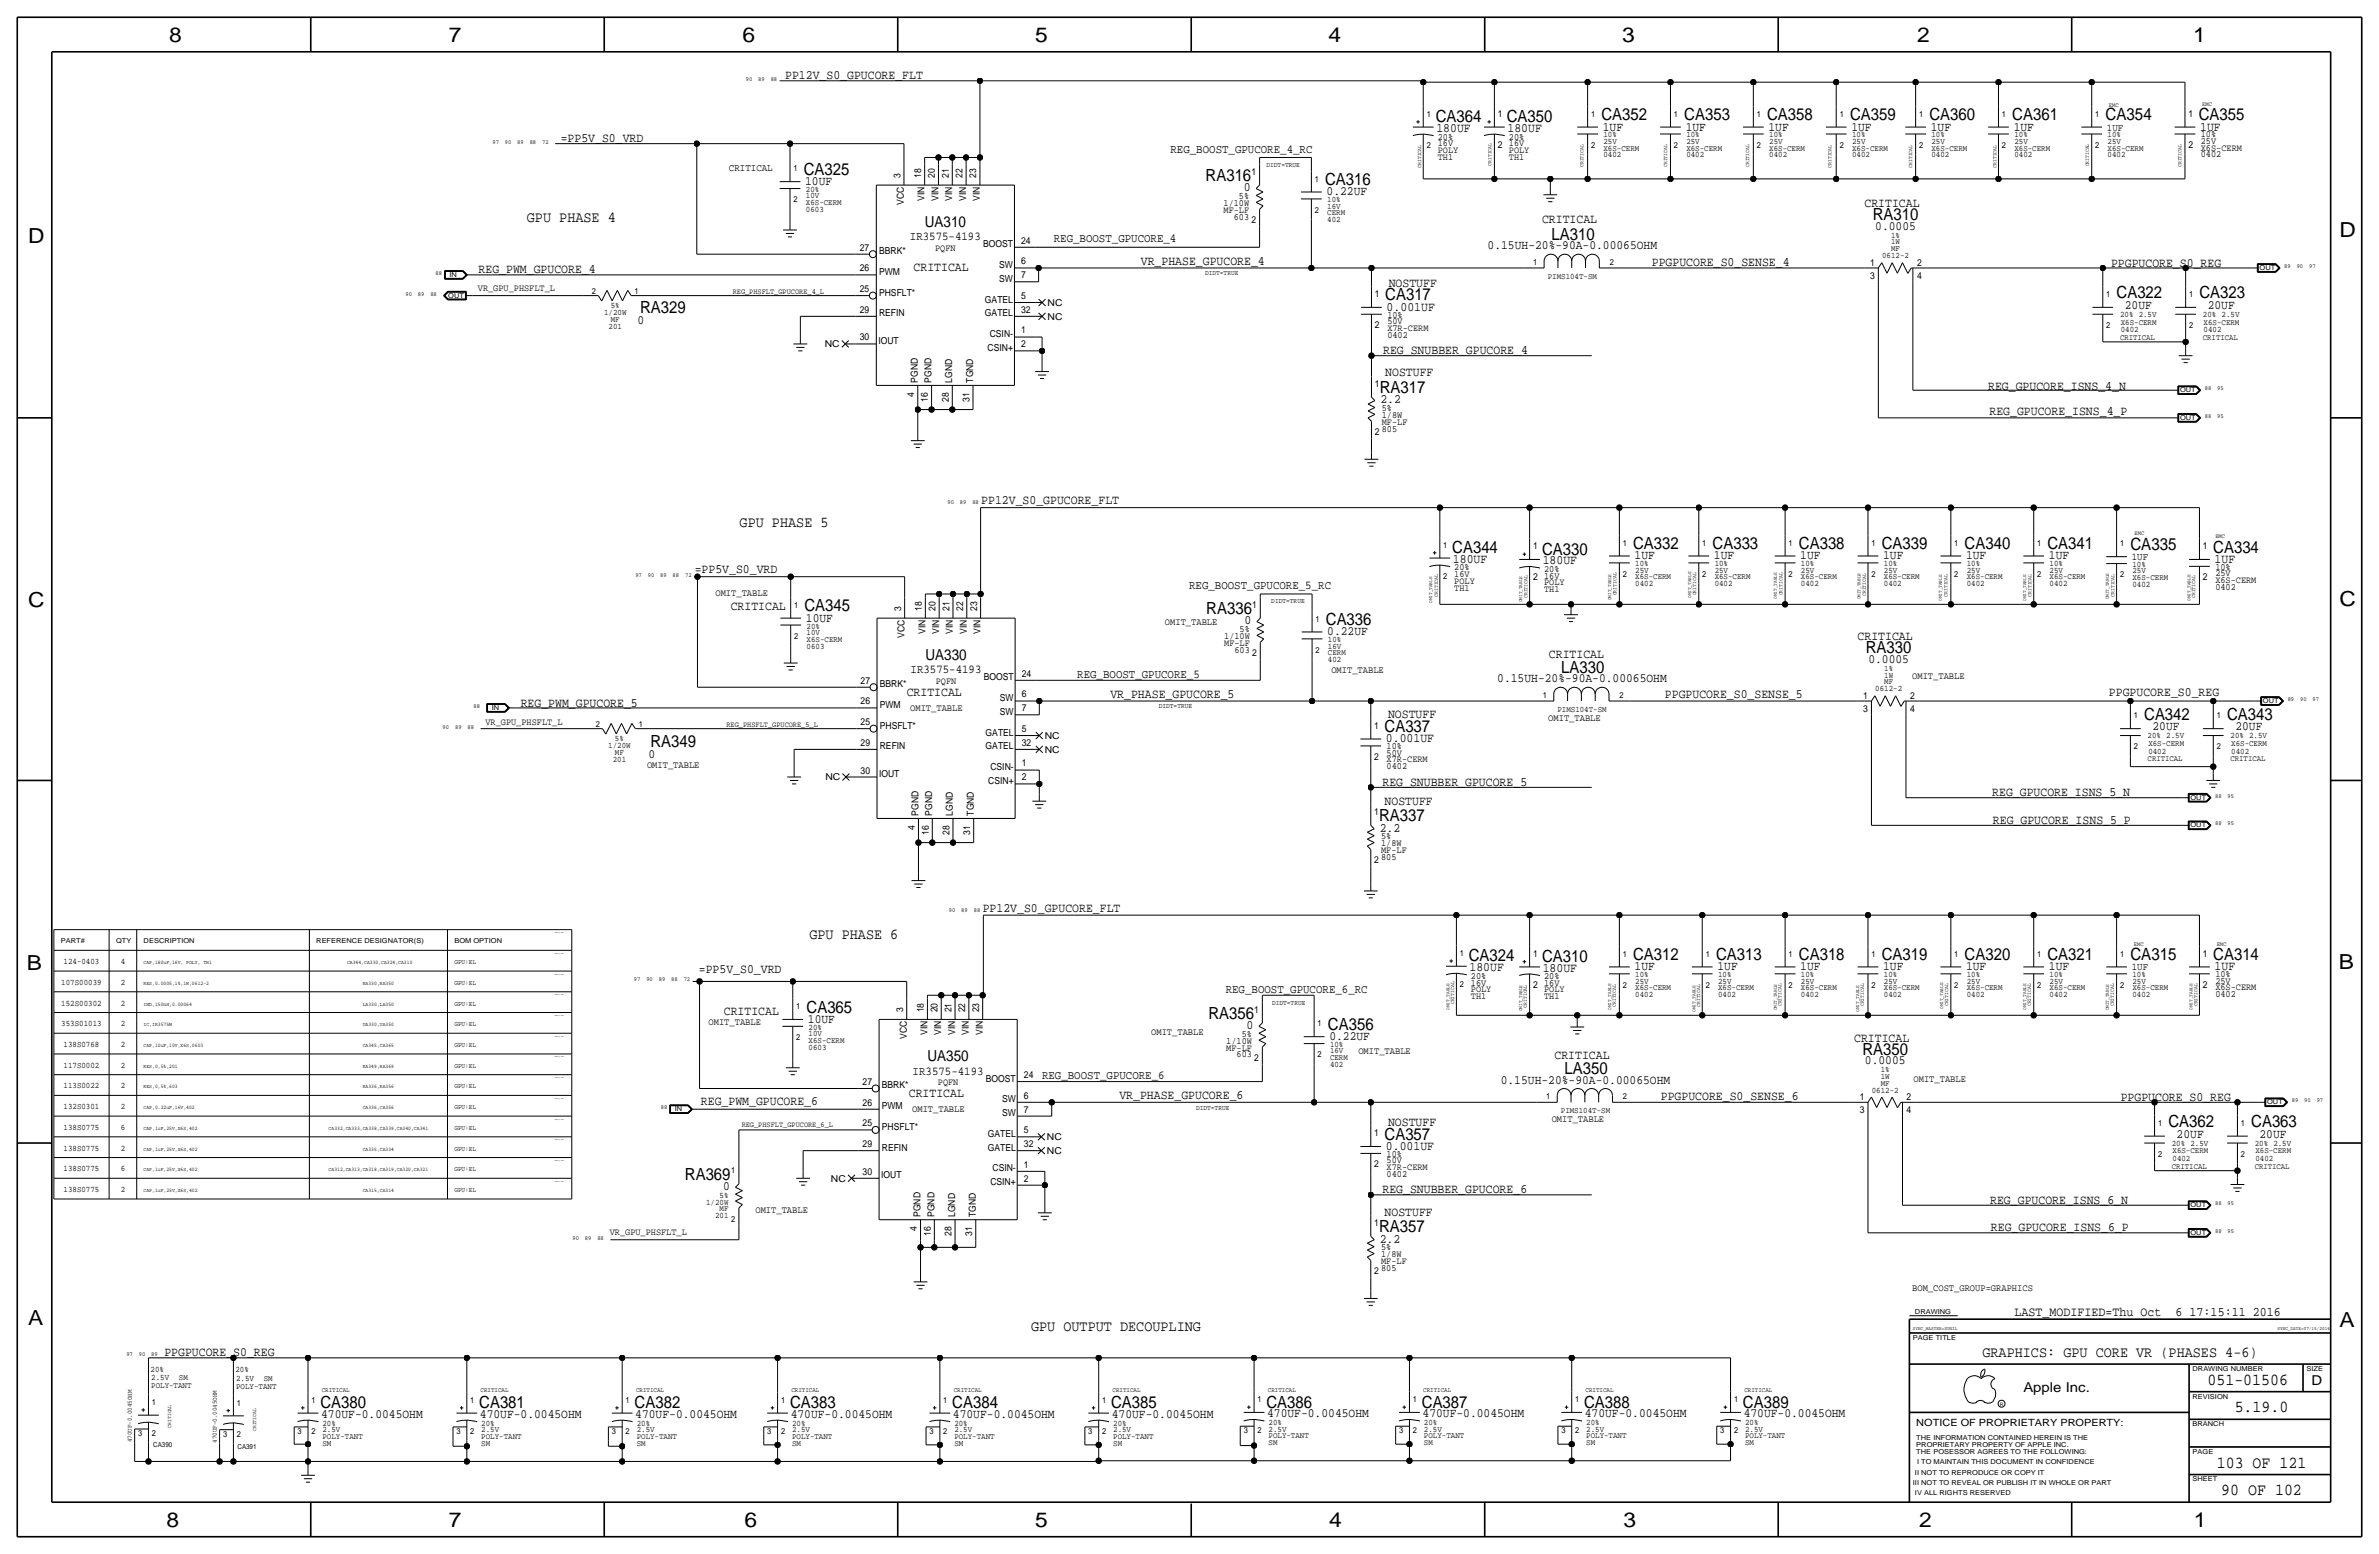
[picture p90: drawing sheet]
<svg xmlns="http://www.w3.org/2000/svg" width="875mm" height="572mm" viewBox="0 0 875 572" stroke-linecap="round" stroke-linejoin="round" font-family="sans-serif">
<defs><g id="words">
<g font-size="7.6">
<text x="62.2" y="15.5">8</text>
<text x="165.1" y="15.5">7</text>
<text x="273" y="15.5">6</text>
<text x="380.7" y="15.5">5</text>
<text x="488.7" y="15.5">4</text>
<text x="596.6" y="15.5">3</text>
<text x="705.1" y="15.5">2</text>
<text x="806.7" y="15.5">1</text>
<text x="10.4" y="89.4">D</text>
<text x="860.5" y="87.1">D</text>
<text x="10.4" y="223.3">C</text>
<text x="860.6" y="222.8">C</text>
<text x="9.9" y="356.6">B</text>
<text x="860.3" y="356.4">B</text>
<text x="10.4" y="487.4">A</text>
<text x="860.6" y="488.2">A</text>
<text x="61.2" y="561.6">8</text>
<text x="165.1" y="561.6">7</text>
<text x="273.8" y="561.6">6</text>
<text x="380.7" y="561.6">5</text>
<text x="488.9" y="561.6">4</text>
<text x="597.2" y="561.6">3</text>
<text x="705.9" y="561.6">2</text>
<text x="806.9" y="561.6">1</text>
</g>
<g font-size="6.2">
<text x="528.1" y="45">CA364</text>
<text x="554.2" y="45">CA350</text>
<text x="589" y="44.2">CA352</text>
<text x="619.5" y="44.2">CA353</text>
<text x="650" y="44.2">CA358</text>
<text x="680.5" y="44.2">CA359</text>
<text x="709.7" y="44.2">CA360</text>
<text x="740.2" y="44.2">CA361</text>
<text x="774.4" y="44.2">CA354</text>
<text x="808.7" y="44.2">CA355</text>
<text x="295.7" y="64.3">CA325</text>
<text x="443.4" y="66.5">RA316</text>
<text x="487.4" y="68.1">CA316</text>
<text x="688.8" y="81">RA310</text>
<text x="570.7" y="88.1">LA310</text>
<text x="509.5" y="110.5">CA317</text>
<text x="778.5" y="109.7">CA322</text>
<text x="809" y="109.7">CA323</text>
<text x="235.4" y="115.1">RA329</text>
<text x="507.5" y="144.5">RA317</text>
<text x="534.2" y="203.5">CA344</text>
<text x="567.2" y="204">CA330</text>
<text x="600.7" y="201.9">CA332</text>
<text x="629.9" y="201.9">CA333</text>
<text x="661.7" y="201.9">CA338</text>
<text x="692.1" y="201.9">CA339</text>
<text x="722.6" y="201.9">CA340</text>
<text x="753.1" y="201.9">CA341</text>
<text x="783.6" y="202.2">CA335</text>
<text x="814.1" y="203.2">CA334</text>
<text x="295.9" y="224.8">CA345</text>
<text x="443.7" y="225.8">RA336</text>
<text x="487.7" y="229.9">CA336</text>
<text x="686.3" y="240.3">RA330</text>
<text x="574.2" y="247.4">LA330</text>
<text x="509.3" y="269.2">CA337</text>
<text x="788.7" y="264.7">CA342</text>
<text x="819.1" y="264.7">CA343</text>
<text x="239.2" y="274.6">RA349</text>
<text x="507.2" y="302">RA337</text>
<text x="540.3" y="353.6">CA324</text>
<text x="567.2" y="353.8">CA310</text>
<text x="600.7" y="353.1">CA312</text>
<text x="631.2" y="353.1">CA313</text>
<text x="661.7" y="353.1">CA318</text>
<text x="692.1" y="353.1">CA319</text>
<text x="722.6" y="353.1">CA320</text>
<text x="753.1" y="353.1">CA321</text>
<text x="783.6" y="353.1">CA315</text>
<text x="814.1" y="353.1">CA314</text>
<text x="296.7" y="372.4">CA365</text>
<text x="444.5" y="374.6">RA356</text>
<text x="488.4" y="378.7">CA356</text>
<text x="685" y="387.9">RA350</text>
<text x="575.5" y="395">LA350</text>
<text x="509.3" y="419.1">CA357</text>
<text x="797.6" y="414.5">CA362</text>
<text x="828" y="414.5">CA363</text>
<text x="251.9" y="433.8">RA369</text>
<text x="507.2" y="453.1">RA357</text>
<text x="811.9" y="509.3">051-01506</text>
<text x="117.9" y="517.9">CA380</text>
<text x="176.3" y="517.9">CA381</text>
<text x="233.4" y="517.9">CA382</text>
<text x="290.6" y="517.9">CA383</text>
<text x="350.3" y="517.9">CA384</text>
<text x="408.7" y="517.9">CA385</text>
<text x="465.8" y="517.7">CA386</text>
<text x="523" y="517.7">CA387</text>
<text x="582.7" y="517.7">CA388</text>
<text x="641.1" y="517.7">CA389</text>
<text x="822" y="519.4">5.19.0</text>
<text x="815.4" y="539.8">103 OF 121</text>
<text x="817" y="549.9">90 OF 102</text>
</g>
<g font-size="5.6">
<text x="193.8" y="81.5">GPU PHASE 4</text>
<text x="340.1" y="83.3">UA310</text>
<text x="272" y="193.8">GPU PHASE 5</text>
<text x="340.4" y="242.6">UA330</text>
<text x="297.7" y="345.2">GPU PHASE 6</text>
<text x="341.2" y="390.1">UA350</text>
<text x="379.2" y="489.5">GPU OUTPUT DECOUPLING</text>
<text x="729.2" y="499.1">GRAPHICS: GPU CORE VR (PHASES 4-6)</text>
</g>
<g font-size="5">
<text x="850.2" y="509.3">D</text>
<text x="744.2" y="511.8">Apple Inc.</text>
</g>
<g font-size="4.8">
<text x="741" y="483.9">LAST_MODIFIED=Thu Oct</text>
<text x="800.2" y="483.9">6 17:15:11 2016</text>
</g>
<g font-size="4.7">
<text x="288.8" y="29.2">PP12V_S0_GPUCORE_FLT</text>
<text x="206.3" y="52.3">=PP5V_S0_VRD</text>
<text x="528.3" y="48.5">180UF</text>
<text x="554.5" y="48.5">180UF</text>
<text x="589.5" y="48">1UF</text>
<text x="620" y="48">1UF</text>
<text x="650.5" y="48">1UF</text>
<text x="681" y="48">1UF</text>
<text x="710.2" y="48">1UF</text>
<text x="740.7" y="48">1UF</text>
<text x="809.2" y="48">1UF</text>
<text x="296.2" y="68.1">10UF</text>
<text x="457.5" y="70.4">0</text>
<text x="487.9" y="71.9">0.22UF</text>
<text x="685.8" y="76.2">CRITICAL</text>
<text x="567.2" y="82">CRITICAL</text>
<text x="689.7" y="84.6">0.0005</text>
<text x="547.2" y="91.7">0.15UH-20%-90A-0.00065OHM</text>
<text x="176" y="100.6">REG_PWM_GPUCORE_4</text>
<text x="336" y="99.6">CRITICAL</text>
<text x="419.6" y="97.3">VR_PHASE_GPUCORE_4</text>
<text x="607.6" y="97.8">PPGPUCORE_S0_SENSE_4</text>
<text x="776.5" y="98">PPGPUCORE_S0_REG</text>
<text x="510.8" y="105.4">NOSTUFF</text>
<text x="781.6" y="113.5">20UF</text>
<text x="812" y="113.5">20UF</text>
<text x="234.5" y="119.1">0</text>
<text x="510" y="114.3">0.001UF</text>
<text x="508.8" y="130.3">REG_SNUBBER_GPUCORE_4</text>
<text x="509.5" y="138.4">NOSTUFF</text>
<text x="731.3" y="143.3">REG_GPUCORE_ISNS_4_N</text>
<text x="507.7" y="148.3">2.2</text>
<text x="731.8" y="152.7">REG_GPUCORE_ISNS_4_P</text>
<text x="360.9" y="185.4">PP12V_S0_GPUCORE_FLT</text>
<text x="534.4" y="207">180UF</text>
<text x="567.4" y="207.5">180UF</text>
<text x="601.2" y="205.7">1UF</text>
<text x="630.4" y="205.7">1UF</text>
<text x="662.2" y="205.7">1UF</text>
<text x="692.7" y="205.7">1UF</text>
<text x="723.1" y="205.7">1UF</text>
<text x="753.6" y="205.7">1UF</text>
<text x="814.6" y="207">1UF</text>
<text x="255.5" y="210.6">=PP5V_S0_VRD</text>
<text x="268.8" y="224.3">CRITICAL</text>
<text x="296.4" y="228.6">10UF</text>
<text x="457.7" y="229.6">0</text>
<text x="488.2" y="233.7">0.22UF</text>
<text x="683.3" y="235.5">CRITICAL</text>
<text x="569.7" y="242.1">CRITICAL</text>
<text x="687.2" y="243.8">0.0005</text>
<text x="550.7" y="251">0.15UH-20%-90A-0.00065OHM</text>
<text x="333.5" y="256">CRITICAL</text>
<text x="408.4" y="256.5">VR_PHASE_GPUCORE_5</text>
<text x="612.4" y="256.8">PPGPUCORE_S0_SENSE_5</text>
<text x="775.7" y="256">PPGPUCORE_S0_REG</text>
<text x="191.5" y="259.8">REG_PWM_GPUCORE_5</text>
<text x="510.5" y="264.2">NOSTUFF</text>
<text x="791.7" y="268.5">20UF</text>
<text x="822.2" y="268.5">20UF</text>
<text x="509.8" y="273.1">0.001UF</text>
<text x="238.5" y="278.6">0</text>
<text x="508.5" y="289">REG_SNUBBER_GPUCORE_5</text>
<text x="732.8" y="292.9">REG_GPUCORE_ISNS_5_N</text>
<text x="509.3" y="295.9">NOSTUFF</text>
<text x="507.5" y="305.8">2.2</text>
<text x="733" y="303">REG_GPUCORE_ISNS_5_P</text>
<text x="361.4" y="335.5">PP12V_S0_GPUCORE_FLT</text>
<text x="257" y="357.9">=PP5V_S0_VRD</text>
<text x="540.5" y="357.1">180UF</text>
<text x="567.4" y="357.4">180UF</text>
<text x="601.2" y="356.9">1UF</text>
<text x="631.7" y="356.9">1UF</text>
<text x="662.2" y="356.9">1UF</text>
<text x="692.7" y="356.9">1UF</text>
<text x="723.1" y="356.9">1UF</text>
<text x="753.6" y="356.9">1UF</text>
<text x="814.6" y="356.9">1UF</text>
<text x="266.2" y="373.4">CRITICAL</text>
<text x="297.2" y="376.2">10UF</text>
<text x="458.5" y="378.5">0</text>
<text x="488.9" y="382.5">0.22UF</text>
<text x="682" y="383">CRITICAL</text>
<text x="571.8" y="389.4">CRITICAL</text>
<text x="685.9" y="391.4">0.0005</text>
<text x="552" y="398.5">0.15UH-20%-90A-0.00065OHM</text>
<text x="257.8" y="406.4">REG_PWM_GPUCORE_6</text>
<text x="334.3" y="403.6">CRITICAL</text>
<text x="411.7" y="404.1">VR_PHASE_GPUCORE_6</text>
<text x="610.9" y="404.6">PPGPUCORE_S0_SENSE_6</text>
<text x="780" y="404.9">PPGPUCORE_S0_REG</text>
<text x="510.5" y="414">NOSTUFF</text>
<text x="800.6" y="418.3">20UF</text>
<text x="831.1" y="418.3">20UF</text>
<text x="509.8" y="422.9">0.001UF</text>
<text x="266" y="437.6">0</text>
<text x="508.5" y="438.9">REG_SNUBBER_GPUCORE_6</text>
<text x="732" y="442.7">REG_GPUCORE_ISNS_6_N</text>
<text x="509.3" y="447">NOSTUFF</text>
<text x="732.3" y="452.9">REG_GPUCORE_ISNS_6_P</text>
<text x="507.5" y="456.9">2.2</text>
<text x="60.5" y="498.9">PPGPUCORE_S0_REG</text>
<text x="118.1" y="521.5">470UF-0.0045OHM</text>
<text x="176.5" y="521.5">470UF-0.0045OHM</text>
<text x="233.7" y="521.5">470UF-0.0045OHM</text>
<text x="290.8" y="521.5">470UF-0.0045OHM</text>
<text x="350.5" y="521.5">470UF-0.0045OHM</text>
<text x="408.9" y="521.5">470UF-0.0045OHM</text>
<text x="466.1" y="521.2">470UF-0.0045OHM</text>
<text x="523.2" y="521.2">470UF-0.0045OHM</text>
<text x="582.9" y="521.2">470UF-0.0045OHM</text>
<text x="641.3" y="521.2">470UF-0.0045OHM</text>
</g>
<g font-size="4.4">
<text x="430.5" y="56.4">REG_BOOST_GPUCORE_4_RC</text>
<text x="334.7" y="88.4">IR3575-4193</text>
<text x="387.6" y="89.2">REG_BOOST_GPUCORE_4</text>
<text x="437.4" y="216.7">REG_BOOST_GPUCORE_5_RC</text>
<text x="334.9" y="247.7">IR3575-4193</text>
<text x="396.2" y="249.2">REG_BOOST_GPUCORE_5</text>
<text x="450.8" y="365.3">REG_BOOST_GPUCORE_6_RC</text>
<text x="335.7" y="395.2">IR3575-4193</text>
<text x="383.3" y="396.7">REG_BOOST_GPUCORE_6</text>
</g>
<g font-size="3.8">
<text x="775" y="48">1UF</text>
<text x="268.1" y="62.7">CRITICAL</text>
<text x="784.1" y="206">1UF</text>
<text x="784.1" y="356.9">1UF</text>
</g>
<text font-size="3.7" x="704.8" y="524.5">NOTICE OF PROPRIETARY PROPERTY:</text>
<g font-size="3.6">
<text x="263.1" y="219.2">OMIT_TABLE</text>
<text x="428.5" y="229.9">OMIT_TABLE</text>
<text x="489.7" y="247.7">OMIT_TABLE</text>
<text x="703.3" y="249.7">OMIT_TABLE</text>
<text x="334.8" y="261.4">OMIT_TABLE</text>
<text x="569.5" y="265.2">OMIT_TABLE</text>
<text x="238" y="282.4">OMIT_TABLE</text>
<text x="260.6" y="376.9">OMIT_TABLE</text>
<text x="423.4" y="380.7">OMIT_TABLE</text>
<text x="499.6" y="387.6">OMIT_TABLE</text>
<text x="703.8" y="397.8">OMIT_TABLE</text>
<text x="335.5" y="408.9">OMIT_TABLE</text>
<text x="570.7" y="412.8">OMIT_TABLE</text>
<text x="277.9" y="446">OMIT_TABLE</text>
<text x="703.3" y="474.7">BOM_COST_GROUP=GRAPHICS</text>
</g>
<g font-size="3.5">
<text x="550.9" y="42.9">1</text>
<text x="804.9" y="42.9">1</text>
<text x="528.8" y="51.3">20%</text>
<text x="528.8" y="53.8">16V</text>
<text x="555" y="51.3">20%</text>
<text x="555" y="53.8">16V</text>
<text x="809.5" y="52.8">25V</text>
<text x="809.5" y="50.5">10%</text>
<text x="528.8" y="58.7">TH1</text>
<text x="528.8" y="56.1">POLY</text>
<text x="550.9" y="54.4">2</text>
<text x="555" y="58.7">TH1</text>
<text x="555" y="56.1">POLY</text>
<text x="804.9" y="54.4">2</text>
<text x="809.5" y="55.4">X6S-CERM</text>
<text x="809.5" y="57.9">0402</text>
<text x="331.2" y="65.5" transform="rotate(-90 331.2 65.5)">3</text>
<text x="338.8" y="65.5" transform="rotate(-90 338.8 65.5)">18</text>
<text x="343.9" y="65.5" transform="rotate(-90 343.9 65.5)">20</text>
<text x="348.9" y="65.5" transform="rotate(-90 348.9 65.5)">21</text>
<text x="354" y="65.5" transform="rotate(-90 354 65.5)">22</text>
<text x="359.1" y="65.5" transform="rotate(-90 359.1 65.5)">23</text>
<text x="460.3" y="64.3">1</text>
<text x="332.5" y="75.2" transform="rotate(-90 332.5 75.2)">VCC</text>
<text x="340.1" y="73.8" transform="rotate(-90 340.1 73.8)">VIN</text>
<text x="345.2" y="73.8" transform="rotate(-90 345.2 73.8)">VIN</text>
<text x="350.3" y="73.8" transform="rotate(-90 350.3 73.8)">VIN</text>
<text x="355.3" y="73.8" transform="rotate(-90 355.3 73.8)">VIN</text>
<text x="360.4" y="73.8" transform="rotate(-90 360.4 73.8)">VIN</text>
<text x="450" y="75.7">1/10W</text>
<text x="455.7" y="73.2">5%</text>
<text x="450" y="78.2">MF-LF</text>
<text x="453.8" y="80.8">603</text>
<text x="460.3" y="82">2</text>
<text x="375.6" y="89.6">24</text>
<text x="316.3" y="92.2">27</text>
<text x="323.3" y="93.5">BBRK*</text>
<text x="343.9" y="92.2">PQFN</text>
<text x="361.6" y="90.9">BOOST</text>
<text x="316.3" y="99.8">26</text>
<text x="323.3" y="101.1">PWM</text>
<text x="367.5" y="98.6">SW</text>
<text x="375.6" y="97.2">6</text>
<text x="687.9" y="97.8">1</text>
<text x="705.1" y="97.8">2</text>
<text x="175.8" y="107.2">VR_GPU_PHSFLT_L</text>
<text x="316.3" y="107.4">25</text>
<text x="367.5" y="103.6">SW</text>
<text x="375.6" y="102.3">7</text>
<text x="687.9" y="102.6">3</text>
<text x="705.1" y="102.6">4</text>
<text x="323.3" y="108.7">PHSFLT*</text>
<text x="362.3" y="111.3">GATEL</text>
<text x="375.6" y="109.9">5</text>
<text x="385.3" y="112.5">NC</text>
<text x="505.7" y="109.2">1</text>
<text x="316.3" y="115.1">29</text>
<text x="323.3" y="116.3">REFIN</text>
<text x="362.3" y="116.3">GATEL</text>
<text x="375.6" y="115">32</text>
<text x="385.3" y="117.6">NC</text>
<text x="510.3" y="116.8">10%</text>
<text x="510.3" y="119.1">50V</text>
<text x="316.3" y="125.2">30</text>
<text x="364" y="124">CSIN-</text>
<text x="375.6" y="122.6">1</text>
<text x="505.7" y="120.7">2</text>
<text x="510.3" y="124.2">0402</text>
<text x="510.3" y="121.7">X7R-CERM</text>
<text x="303.3" y="127.8">NC</text>
<text x="323.1" y="126.5">IOUT</text>
<text x="363.2" y="129">CSIN+</text>
<text x="375.6" y="127.7">2</text>
<text x="337.6" y="140.7" transform="rotate(-90 337.6 140.7)">PGND</text>
<text x="342.6" y="140.7" transform="rotate(-90 342.6 140.7)">PGND</text>
<text x="350.3" y="140.7" transform="rotate(-90 350.3 140.7)">LGND</text>
<text x="357.9" y="140.7" transform="rotate(-90 357.9 140.7)">TGND</text>
<text x="505.7" y="142.2">1</text>
<text x="336.2" y="146" transform="rotate(-90 336.2 146)">4</text>
<text x="341.3" y="147.7" transform="rotate(-90 341.3 147.7)">16</text>
<text x="348.9" y="147.7" transform="rotate(-90 348.9 147.7)">28</text>
<text x="356.6" y="147.7" transform="rotate(-90 356.6 147.7)">31</text>
<text x="508.3" y="151.1">5%</text>
<text x="508.3" y="153.7">1/8W</text>
<text x="505.7" y="160">2</text>
<text x="508.3" y="156.2">MF-LF</text>
<text x="508.3" y="158.8">805</text>
<text x="563.9" y="201.9">1</text>
<text x="810.3" y="201.9">1</text>
<text x="534.9" y="209.8">20%</text>
<text x="814.8" y="209.5">10%</text>
<text x="534.9" y="212.3">16V</text>
<text x="534.9" y="214.6">POLY</text>
<text x="563.9" y="213.4">2</text>
<text x="567.9" y="215.1">POLY</text>
<text x="567.9" y="210.3">20%</text>
<text x="567.9" y="212.9">16V</text>
<text x="810.3" y="213.4">2</text>
<text x="814.8" y="214.4">X6S-CERM</text>
<text x="814.8" y="211.8">25V</text>
<text x="534.9" y="217.2">TH1</text>
<text x="567.9" y="217.7">TH1</text>
<text x="814.8" y="216.9">0402</text>
<text x="331.4" y="224.7" transform="rotate(-90 331.4 224.7)">3</text>
<text x="339" y="224.7" transform="rotate(-90 339 224.7)">18</text>
<text x="344.1" y="224.7" transform="rotate(-90 344.1 224.7)">20</text>
<text x="349.2" y="224.7" transform="rotate(-90 349.2 224.7)">21</text>
<text x="354.3" y="224.7" transform="rotate(-90 354.3 224.7)">22</text>
<text x="359.4" y="224.7" transform="rotate(-90 359.4 224.7)">23</text>
<text x="460.5" y="223.5">1</text>
<text x="340.4" y="233.1" transform="rotate(-90 340.4 233.1)">VIN</text>
<text x="345.4" y="233.1" transform="rotate(-90 345.4 233.1)">VIN</text>
<text x="350.5" y="233.1" transform="rotate(-90 350.5 233.1)">VIN</text>
<text x="355.6" y="233.1" transform="rotate(-90 355.6 233.1)">VIN</text>
<text x="360.7" y="233.1" transform="rotate(-90 360.7 233.1)">VIN</text>
<text x="456" y="232.4">5%</text>
<text x="332.7" y="234.5" transform="rotate(-90 332.7 234.5)">VCC</text>
<text x="450.3" y="237.5">MF-LF</text>
<text x="450.3" y="234.9">1/10W</text>
<text x="454.1" y="240">603</text>
<text x="460.5" y="241.3">2</text>
<text x="316.5" y="251.5">27</text>
<text x="344.2" y="251.5">PQFN</text>
<text x="361.8" y="250.2">BOOST</text>
<text x="375.9" y="248.9">24</text>
<text x="323.6" y="252.7">BBRK*</text>
<text x="367.8" y="257.8">SW</text>
<text x="375.9" y="256.5">6</text>
<text x="685.3" y="257">1</text>
<text x="702.6" y="257">2</text>
<text x="316.5" y="259.1">26</text>
<text x="323.6" y="260.4">PWM</text>
<text x="367.8" y="262.9">SW</text>
<text x="375.9" y="261.6">7</text>
<text x="685.3" y="261.9">3</text>
<text x="702.6" y="261.9">4</text>
<text x="178.6" y="266.4">VR_GPU_PHSFLT_L</text>
<text x="316.5" y="266.7">25</text>
<text x="323.6" y="268">PHSFLT*</text>
<text x="375.9" y="269.2">5</text>
<text x="505.5" y="268">1</text>
<text x="316.5" y="274.3">29</text>
<text x="323.6" y="275.6">REFIN</text>
<text x="362.5" y="275.6">GATEL</text>
<text x="362.5" y="270.5">GATEL</text>
<text x="375.9" y="274.3">32</text>
<text x="384.3" y="271.8">NC</text>
<text x="510" y="275.6">10%</text>
<text x="375.9" y="281.9">1</text>
<text x="384.3" y="276.9">NC</text>
<text x="505.5" y="279.4">2</text>
<text x="510" y="280.4">X7R-CERM</text>
<text x="510" y="277.9">50V</text>
<text x="303.6" y="287">NC</text>
<text x="316.5" y="284.5">30</text>
<text x="323.3" y="285.8">IOUT</text>
<text x="364.3" y="283.2">CSIN-</text>
<text x="375.9" y="287">2</text>
<text x="510" y="283">0402</text>
<text x="363.5" y="288.3">CSIN+</text>
<text x="337.8" y="300" transform="rotate(-90 337.8 300)">PGND</text>
<text x="342.9" y="300" transform="rotate(-90 342.9 300)">PGND</text>
<text x="350.5" y="300" transform="rotate(-90 350.5 300)">LGND</text>
<text x="358.1" y="300" transform="rotate(-90 358.1 300)">TGND</text>
<text x="505.5" y="299.7">1</text>
<text x="336.5" y="305.2" transform="rotate(-90 336.5 305.2)">4</text>
<text x="341.6" y="307" transform="rotate(-90 341.6 307)">16</text>
<text x="349.2" y="307" transform="rotate(-90 349.2 307)">28</text>
<text x="356.8" y="307" transform="rotate(-90 356.8 307)">31</text>
<text x="508" y="308.6">5%</text>
<text x="508" y="311.2">1/8W</text>
<text x="505.5" y="317.5">2</text>
<text x="508" y="316.2">805</text>
<text x="508" y="313.7">MF-LF</text>
<text x="563.9" y="351.8">1</text>
<text x="810.3" y="351.8">1</text>
<text x="541" y="359.9">20%</text>
<text x="814.8" y="359.4">10%</text>
<text x="541" y="364.7">POLY</text>
<text x="541" y="362.5">16V</text>
<text x="563.9" y="363.2">2</text>
<text x="567.9" y="360.2">20%</text>
<text x="567.9" y="365">POLY</text>
<text x="567.9" y="362.7">16V</text>
<text x="810.3" y="363.2">2</text>
<text x="814.8" y="364.2">X6S-CERM</text>
<text x="814.8" y="361.7">25V</text>
<text x="541" y="367.3">TH1</text>
<text x="567.9" y="367.5">TH1</text>
<text x="814.8" y="366.8">0402</text>
<text x="332.2" y="372.3" transform="rotate(-90 332.2 372.3)">3</text>
<text x="339.8" y="372.3" transform="rotate(-90 339.8 372.3)">18</text>
<text x="344.9" y="372.3" transform="rotate(-90 344.9 372.3)">20</text>
<text x="350" y="372.3" transform="rotate(-90 350 372.3)">21</text>
<text x="355" y="372.3" transform="rotate(-90 355 372.3)">22</text>
<text x="360.1" y="372.3" transform="rotate(-90 360.1 372.3)">23</text>
<text x="461.3" y="372.4">1</text>
<text x="333.5" y="382.1" transform="rotate(-90 333.5 382.1)">VCC</text>
<text x="341.1" y="380.7" transform="rotate(-90 341.1 380.7)">VIN</text>
<text x="346.2" y="380.7" transform="rotate(-90 346.2 380.7)">VIN</text>
<text x="351.3" y="380.7" transform="rotate(-90 351.3 380.7)">VIN</text>
<text x="356.4" y="380.7" transform="rotate(-90 356.4 380.7)">VIN</text>
<text x="361.4" y="380.7" transform="rotate(-90 361.4 380.7)">VIN</text>
<text x="451" y="383.8">1/10W</text>
<text x="456.7" y="381.3">5%</text>
<text x="451" y="386.3">MF-LF</text>
<text x="454.8" y="388.9">603</text>
<text x="461.3" y="390.1">2</text>
<text x="317.3" y="399">27</text>
<text x="324.4" y="400.3">BBRK*</text>
<text x="345" y="399">PQFN</text>
<text x="362.6" y="397.8">BOOST</text>
<text x="376.6" y="396.4">24</text>
<text x="317.3" y="406.7">26</text>
<text x="324.4" y="407.9">PWM</text>
<text x="368.6" y="405.4">SW</text>
<text x="376.6" y="404.1">6</text>
<text x="684" y="404.6">1</text>
<text x="701.3" y="404.6">2</text>
<text x="368.6" y="410.5">SW</text>
<text x="376.6" y="409.1">7</text>
<text x="684" y="409.4">3</text>
<text x="701.3" y="409.4">4</text>
<text x="317.3" y="414.3">25</text>
<text x="324.4" y="415.5">PHSFLT*</text>
<text x="363.3" y="418.1">GATEL</text>
<text x="376.6" y="416.8">5</text>
<text x="385.1" y="419.4">NC</text>
<text x="505.5" y="417.8">1</text>
<text x="317.3" y="421.9">29</text>
<text x="324.4" y="423.2">REFIN</text>
<text x="363.3" y="423.2">GATEL</text>
<text x="376.6" y="421.8">32</text>
<text x="385.1" y="424.4">NC</text>
<text x="510" y="425.4">10%</text>
<text x="365.1" y="430.8">CSIN-</text>
<text x="376.6" y="429.5">1</text>
<text x="505.5" y="429.3">2</text>
<text x="510" y="430.3">X7R-CERM</text>
<text x="510" y="427.7">50V</text>
<text x="305.6" y="434.6">NC</text>
<text x="317.3" y="432.1">30</text>
<text x="324.1" y="433.3">IOUT</text>
<text x="364.3" y="435.9">CSIN+</text>
<text x="376.6" y="434.5">2</text>
<text x="510" y="432.8">0402</text>
<text x="338.6" y="447.5" transform="rotate(-90 338.6 447.5)">PGND</text>
<text x="343.7" y="447.5" transform="rotate(-90 343.7 447.5)">PGND</text>
<text x="351.3" y="447.5" transform="rotate(-90 351.3 447.5)">LGND</text>
<text x="358.9" y="447.5" transform="rotate(-90 358.9 447.5)">TGND</text>
<text x="224.3" y="454.2">VR_GPU_PHSFLT_L</text>
<text x="337.3" y="452.8" transform="rotate(-90 337.3 452.8)">4</text>
<text x="342.3" y="454.6" transform="rotate(-90 342.3 454.6)">16</text>
<text x="350" y="454.6" transform="rotate(-90 350 454.6)">28</text>
<text x="357.6" y="454.6" transform="rotate(-90 357.6 454.6)">31</text>
<text x="505.5" y="450.8">1</text>
<text x="508" y="459.7">5%</text>
<text x="508" y="462.3">1/8W</text>
<text x="508" y="464.8">MF-LF</text>
<text x="508" y="467.4">805</text>
<text x="505.5" y="468.6">2</text>
</g>
<g font-size="3.1">
<text x="524.8" y="42.9">1</text>
<text x="585.2" y="42.9">1</text>
<text x="615.7" y="42.9">1</text>
<text x="646.2" y="42.9">1</text>
<text x="676.7" y="42.9">1</text>
<text x="705.9" y="42.9">1</text>
<text x="736.3" y="42.9">1</text>
<text x="770.6" y="42.9">1</text>
<text x="589.8" y="52.8">25V</text>
<text x="589.8" y="50.5">10%</text>
<text x="620.3" y="50.5">10%</text>
<text x="620.3" y="52.8">25V</text>
<text x="650.7" y="50.5">10%</text>
<text x="650.7" y="52.8">25V</text>
<text x="681.2" y="50.5">10%</text>
<text x="681.2" y="52.8">25V</text>
<text x="710.4" y="50.5">10%</text>
<text x="710.4" y="52.8">25V</text>
<text x="740.9" y="50.5">10%</text>
<text x="740.9" y="52.8">25V</text>
<text x="775.2" y="52.8">25V</text>
<text x="775.2" y="50.5">10%</text>
<text x="524.8" y="54.4">2</text>
<text x="585.2" y="54.4">2</text>
<text x="589.8" y="57.9">0402</text>
<text x="589.8" y="55.4">X6S-CERM</text>
<text x="615.7" y="54.4">2</text>
<text x="620.3" y="55.4">X6S-CERM</text>
<text x="620.3" y="57.9">0402</text>
<text x="646.2" y="54.4">2</text>
<text x="650.7" y="57.9">0402</text>
<text x="650.7" y="55.4">X6S-CERM</text>
<text x="676.7" y="54.4">2</text>
<text x="681.2" y="57.9">0402</text>
<text x="681.2" y="55.4">X6S-CERM</text>
<text x="705.9" y="54.4">2</text>
<text x="710.4" y="55.4">X6S-CERM</text>
<text x="710.4" y="57.9">0402</text>
<text x="736.3" y="54.4">2</text>
<text x="740.9" y="57.9">0402</text>
<text x="740.9" y="55.4">X6S-CERM</text>
<text x="770.6" y="54.4">2</text>
<text x="775.2" y="57.9">0402</text>
<text x="775.2" y="55.4">X6S-CERM</text>
<text x="291.8" y="63">1</text>
<text x="296.4" y="70.6">20%</text>
<text x="483.6" y="66.8">1</text>
<text x="291.8" y="74.4">2</text>
<text x="296.4" y="72.9">10V</text>
<text x="296.4" y="75.4">X6S-CERM</text>
<text x="296.4" y="78">0603</text>
<text x="488.2" y="74.4">10%</text>
<text x="488.2" y="76.7">16V</text>
<text x="483.6" y="78.2">2</text>
<text x="488.2" y="81.8">402</text>
<text x="488.2" y="79.2">CERM</text>
<text x="695.6" y="87.4">1%</text>
<text x="695.6" y="89.9">1W</text>
<text x="692.3" y="95">0612-2</text>
<text x="695.6" y="92.5">MF</text>
<text x="563.9" y="97.3">1</text>
<text x="592.1" y="97.3">2</text>
<text x="217.7" y="108">2</text>
<text x="233.4" y="108">1</text>
<text x="569.3" y="102.6">PIMS104T-SM</text>
<text x="224.7" y="113.3">5%</text>
<text x="774.7" y="109.2">1</text>
<text x="805.2" y="109.2">1</text>
<text x="222.2" y="115.8">1/20W</text>
<text x="224.7" y="118.4">MF</text>
<text x="779.8" y="116.6">20% 2.5V</text>
<text x="780" y="119.4">X6S-CERM</text>
<text x="810.3" y="116.6">20% 2.5V</text>
<text x="810.5" y="119.4">X6S-CERM</text>
<text x="223.8" y="120.9">201</text>
<text x="774.7" y="120.7">2</text>
<text x="780" y="122.2">0402</text>
<text x="805.2" y="120.7">2</text>
<text x="810.5" y="122.2">0402</text>
<text x="530.9" y="201.4">1</text>
<text x="596.9" y="200.7">1</text>
<text x="626.1" y="200.7">1</text>
<text x="657.9" y="200.7">1</text>
<text x="688.3" y="200.7">1</text>
<text x="718.8" y="200.7">1</text>
<text x="749.3" y="200.7">1</text>
<text x="779.8" y="200.9">1</text>
<text x="601.5" y="208.3">10%</text>
<text x="630.7" y="208.3">10%</text>
<text x="662.4" y="208.3">10%</text>
<text x="692.9" y="208.3">10%</text>
<text x="723.4" y="208.3">10%</text>
<text x="753.9" y="208.3">10%</text>
<text x="784.4" y="208.5">10%</text>
<text x="530.9" y="212.9">2</text>
<text x="596.9" y="212.1">2</text>
<text x="601.5" y="210.6">25V</text>
<text x="601.5" y="215.6">0402</text>
<text x="601.5" y="213.1">X6S-CERM</text>
<text x="626.1" y="212.1">2</text>
<text x="630.7" y="213.1">X6S-CERM</text>
<text x="630.7" y="215.6">0402</text>
<text x="630.7" y="210.6">25V</text>
<text x="657.9" y="212.1">2</text>
<text x="662.4" y="215.6">0402</text>
<text x="662.4" y="213.1">X6S-CERM</text>
<text x="662.4" y="210.6">25V</text>
<text x="688.3" y="212.1">2</text>
<text x="692.9" y="215.6">0402</text>
<text x="692.9" y="210.6">25V</text>
<text x="692.9" y="213.1">X6S-CERM</text>
<text x="718.8" y="212.1">2</text>
<text x="723.4" y="213.1">X6S-CERM</text>
<text x="723.4" y="215.6">0402</text>
<text x="723.4" y="210.6">25V</text>
<text x="749.3" y="212.1">2</text>
<text x="753.9" y="213.1">X6S-CERM</text>
<text x="753.9" y="210.6">25V</text>
<text x="753.9" y="215.6">0402</text>
<text x="779.8" y="212.3">2</text>
<text x="784.4" y="210.8">25V</text>
<text x="784.4" y="213.4">X6S-CERM</text>
<text x="784.4" y="215.9">0402</text>
<text x="292.1" y="223.5">1</text>
<text x="296.7" y="233.4">10V</text>
<text x="296.7" y="231.1">20%</text>
<text x="483.9" y="228.6">1</text>
<text x="292.1" y="235">2</text>
<text x="296.7" y="236">X6S-CERM</text>
<text x="296.7" y="238.5">0603</text>
<text x="488.4" y="238.5">16V</text>
<text x="488.4" y="236.2">10%</text>
<text x="483.9" y="240">2</text>
<text x="488.4" y="241">CERM</text>
<text x="488.4" y="243.6">402</text>
<text x="693" y="246.6">1%</text>
<text x="693" y="249.2">1W</text>
<text x="693" y="251.7">MF</text>
<text x="567.4" y="256.5">1</text>
<text x="595.6" y="256.5">2</text>
<text x="689.7" y="254.3">0612-2</text>
<text x="572.8" y="261.9">PIMS104T-SM</text>
<text x="219.2" y="267.2">2</text>
<text x="235" y="267.2">1</text>
<text x="784.9" y="264.2">1</text>
<text x="815.3" y="264.2">1</text>
<text x="223.7" y="275.1">1/20W</text>
<text x="226.2" y="272.5">5%</text>
<text x="784.9" y="275.6">2</text>
<text x="789.9" y="271.5">20% 2.5V</text>
<text x="790.2" y="274.3">X6S-CERM</text>
<text x="815.3" y="275.6">2</text>
<text x="820.4" y="271.5">20% 2.5V</text>
<text x="820.7" y="274.3">X6S-CERM</text>
<text x="225.4" y="280.2">201</text>
<text x="226.2" y="277.6">MF</text>
<text x="790.2" y="277.1">0402</text>
<text x="820.7" y="277.1">0402</text>
<text x="537" y="351.5">1</text>
<text x="596.9" y="351.8">1</text>
<text x="627.4" y="351.8">1</text>
<text x="657.9" y="351.8">1</text>
<text x="688.3" y="351.8">1</text>
<text x="718.8" y="351.8">1</text>
<text x="749.3" y="351.8">1</text>
<text x="779.8" y="351.8">1</text>
<text x="23.4" y="354.6">124-0403</text>
<text x="44.4" y="354.6">4</text>
<text x="601.5" y="359.4">10%</text>
<text x="632" y="359.4">10%</text>
<text x="662.4" y="359.4">10%</text>
<text x="692.9" y="359.4">10%</text>
<text x="723.4" y="359.4">10%</text>
<text x="753.9" y="359.4">10%</text>
<text x="784.4" y="359.4">10%</text>
<text x="22.5" y="362.2">107S00039</text>
<text x="44.4" y="362.2">2</text>
<text x="537" y="363">2</text>
<text x="596.9" y="363.2">2</text>
<text x="601.5" y="364.2">X6S-CERM</text>
<text x="601.5" y="361.7">25V</text>
<text x="627.4" y="363.2">2</text>
<text x="632" y="364.2">X6S-CERM</text>
<text x="632" y="361.7">25V</text>
<text x="657.9" y="363.2">2</text>
<text x="662.4" y="361.7">25V</text>
<text x="662.4" y="364.2">X6S-CERM</text>
<text x="688.3" y="363.2">2</text>
<text x="692.9" y="361.7">25V</text>
<text x="692.9" y="364.2">X6S-CERM</text>
<text x="718.8" y="363.2">2</text>
<text x="723.4" y="361.7">25V</text>
<text x="723.4" y="364.2">X6S-CERM</text>
<text x="749.3" y="363.2">2</text>
<text x="753.9" y="361.7">25V</text>
<text x="753.9" y="364.2">X6S-CERM</text>
<text x="779.8" y="363.2">2</text>
<text x="784.4" y="361.7">25V</text>
<text x="784.4" y="364.2">X6S-CERM</text>
<text x="22.5" y="369.8">152S00302</text>
<text x="44.4" y="369.8">2</text>
<text x="292.9" y="371.1">1</text>
<text x="601.5" y="366.8">0402</text>
<text x="632" y="366.8">0402</text>
<text x="662.4" y="366.8">0402</text>
<text x="692.9" y="366.8">0402</text>
<text x="723.4" y="366.8">0402</text>
<text x="753.9" y="366.8">0402</text>
<text x="784.4" y="366.8">0402</text>
<text x="22.5" y="377.4">353S01013</text>
<text x="44.4" y="377.4">2</text>
<text x="484.6" y="377.4">1</text>
<text x="292.9" y="382.5">2</text>
<text x="297.4" y="383.5">X6S-CERM</text>
<text x="297.4" y="381">10V</text>
<text x="297.4" y="378.7">20%</text>
<text x="23.4" y="385.1">138S0768</text>
<text x="44.4" y="385.1">2</text>
<text x="297.4" y="386.1">0603</text>
<text x="484.6" y="388.9">2</text>
<text x="489.2" y="387.3">16V</text>
<text x="489.2" y="385.1">10%</text>
<text x="489.2" y="389.9">CERM</text>
<text x="23.4" y="392.7">117S0002</text>
<text x="44.4" y="392.7">2</text>
<text x="489.2" y="392.4">402</text>
<text x="691.8" y="394.2">1%</text>
<text x="23.4" y="400.3">113S0022</text>
<text x="44.4" y="400.3">2</text>
<text x="688.5" y="401.8">0612-2</text>
<text x="691.8" y="396.7">1W</text>
<text x="691.8" y="399.3">MF</text>
<text x="23.4" y="407.9">132S0301</text>
<text x="44.4" y="407.9">2</text>
<text x="568.7" y="404.1">1</text>
<text x="596.9" y="404.1">2</text>
<text x="574.1" y="409.4">PIMS104T-SM</text>
<text x="23.4" y="415.5">138S0775</text>
<text x="44.4" y="415.5">6</text>
<text x="793.7" y="414">1</text>
<text x="824.2" y="414">1</text>
<text x="23.4" y="423.2">138S0775</text>
<text x="44.4" y="423.2">2</text>
<text x="793.7" y="425.5">2</text>
<text x="798.8" y="421.4">20% 2.5V</text>
<text x="799.1" y="424.2">X6S-CERM</text>
<text x="824.2" y="425.5">2</text>
<text x="829.3" y="421.4">20% 2.5V</text>
<text x="829.6" y="424.2">X6S-CERM</text>
<text x="23.4" y="430.8">138S0775</text>
<text x="44.4" y="430.8">6</text>
<text x="269" y="431.5">1</text>
<text x="799.1" y="427">0402</text>
<text x="829.6" y="427">0402</text>
<text x="23.4" y="438.4">138S0775</text>
<text x="44.4" y="438.4">2</text>
<text x="259.7" y="443">1/20W</text>
<text x="264.7" y="440.4">5%</text>
<text x="263" y="448.1">201</text>
<text x="264.7" y="445.5">MF</text>
<text x="269" y="449.3">2</text>
<text x="55.4" y="504.4">20%</text>
<text x="55.6" y="507.5">2.5V</text>
<text x="65.8" y="507.5">SM</text>
<text x="86.6" y="504.7">20%</text>
<text x="86.9" y="507.7">2.5V</text>
<text x="97" y="507.7">SM</text>
<text x="55.6" y="510.5">POLY-TANT</text>
<text x="86.9" y="510.8">POLY-TANT</text>
<text x="114.6" y="515.9">1</text>
<text x="173" y="515.9">1</text>
<text x="230.1" y="515.9">1</text>
<text x="287.3" y="515.9">1</text>
<text x="347" y="515.9">1</text>
<text x="405.4" y="515.9">1</text>
<text x="462.5" y="515.6">1</text>
<text x="519.7" y="515.6">1</text>
<text x="579.4" y="515.6">1</text>
<text x="637.8" y="515.6">1</text>
<text x="55.9" y="516.6">1</text>
<text x="87.1" y="516.9">1</text>
<text x="109.5" y="527.3">3</text>
<text x="114.6" y="527.3">2</text>
<text x="118.6" y="524.3">20%</text>
<text x="118.6" y="526.8">2.5V</text>
<text x="167.9" y="527.3">3</text>
<text x="173" y="527.3">2</text>
<text x="177" y="524.3">20%</text>
<text x="177" y="526.8">2.5V</text>
<text x="225" y="527.3">3</text>
<text x="230.1" y="527.3">2</text>
<text x="234.2" y="526.8">2.5V</text>
<text x="234.2" y="524.3">20%</text>
<text x="282.2" y="527.3">3</text>
<text x="287.3" y="527.3">2</text>
<text x="291.3" y="526.8">2.5V</text>
<text x="291.3" y="524.3">20%</text>
<text x="341.9" y="527.3">3</text>
<text x="347" y="527.3">2</text>
<text x="351" y="526.8">2.5V</text>
<text x="351" y="524.3">20%</text>
<text x="400.3" y="527.3">3</text>
<text x="405.4" y="527.3">2</text>
<text x="409.4" y="526.8">2.5V</text>
<text x="409.4" y="524.3">20%</text>
<text x="457.5" y="527.1">3</text>
<text x="462.5" y="527.1">2</text>
<text x="466.6" y="524">20%</text>
<text x="466.6" y="526.5">2.5V</text>
<text x="514.6" y="527">3</text>
<text x="519.7" y="527">2</text>
<text x="523.7" y="524">20%</text>
<text x="523.7" y="526.5">2.5V</text>
<text x="574.3" y="527">3</text>
<text x="579.4" y="527">2</text>
<text x="583.4" y="524">20%</text>
<text x="583.4" y="526.5">2.5V</text>
<text x="632.7" y="527">3</text>
<text x="637.8" y="527">2</text>
<text x="641.9" y="524">20%</text>
<text x="641.9" y="526.5">2.5V</text>
<text x="50.8" y="528.1">3</text>
<text x="55.9" y="528.1">2</text>
<text x="82" y="528.3">3</text>
<text x="87.1" y="528.3">2</text>
<text x="118.6" y="531.6">SM</text>
<text x="118.6" y="529.1">POLY-TANT</text>
<text x="177" y="529.1">POLY-TANT</text>
<text x="177" y="531.6">SM</text>
<text x="234.2" y="531.6">SM</text>
<text x="234.2" y="529.1">POLY-TANT</text>
<text x="291.3" y="531.6">SM</text>
<text x="291.3" y="529.1">POLY-TANT</text>
<text x="351" y="531.6">SM</text>
<text x="351" y="529.1">POLY-TANT</text>
<text x="409.4" y="531.6">SM</text>
<text x="409.4" y="529.1">POLY-TANT</text>
<text x="466.6" y="531.4">SM</text>
<text x="466.6" y="528.8">POLY-TANT</text>
<text x="523.7" y="531.4">SM</text>
<text x="523.7" y="528.8">POLY-TANT</text>
<text x="583.4" y="531.4">SM</text>
<text x="583.4" y="528.8">POLY-TANT</text>
<text x="641.9" y="531.4">SM</text>
<text x="641.9" y="528.8">POLY-TANT</text>
</g>
<g font-size="3">
<text x="779.8" y="125">CRITICAL</text>
<text x="810.3" y="125">CRITICAL</text>
<text x="789.9" y="279.9">CRITICAL</text>
<text x="820.4" y="279.9">CRITICAL</text>
<text x="798.8" y="429.8">CRITICAL</text>
<text x="829.3" y="429.8">CRITICAL</text>
</g>
<g font-size="2.9">
<text x="269.5" y="108">REG_PHSFLT_GPUCORE_4_L</text>
<text x="267.2" y="267.2">REG_PHSFLT_GPUCORE_5_L</text>
<text x="272.8" y="414.5">REG_PHSFLT_GPUCORE_6_L</text>
</g>
<g font-size="2.6">
<text x="465.8" y="61.5">DIDT=TRUE</text>
<text x="443.2" y="101.1">DIDT=TRUE</text>
<text x="467.6" y="221.7">DIDT=TRUE</text>
<text x="426.2" y="260.3">DIDT=TRUE</text>
<text x="467.9" y="369.6">DIDT=TRUE</text>
<text x="439.9" y="408.2">DIDT=TRUE</text>
<text x="56.4" y="532.1">CA390</text>
<text x="87.4" y="532.9">CA391</text>
</g>
<g font-size="2.5">
<text x="165.4" y="101.9">IN</text>
<text x="831.1" y="99.3">OUT</text>
<text x="164.9" y="109.5">OUT</text>
<text x="801.9" y="144.3">OUT</text>
<text x="801.9" y="154.4">OUT</text>
<text x="180.8" y="261.1">IN</text>
<text x="832.4" y="258.6">OUT</text>
<text x="805.7" y="294.1">OUT</text>
<text x="805.7" y="304.3">OUT</text>
<text x="22.4" y="347">PART#</text>
<text x="42.7" y="347">QTY</text>
<text x="52.8" y="347">DESCRIPTION</text>
<text x="116.3" y="347">REFERENCE DESIGNATOR(S)</text>
<text x="167.1" y="347">BOM OPTION</text>
<text x="167.1" y="354.6">GPU:EL</text>
<text x="167.1" y="362.2">GPU:EL</text>
<text x="167.1" y="369.8">GPU:EL</text>
<text x="167.1" y="377.4">GPU:EL</text>
<text x="167.1" y="385.1">GPU:EL</text>
<text x="167.1" y="392.7">GPU:EL</text>
<text x="167.1" y="400.3">GPU:EL</text>
<text x="167.1" y="407.9">GPU:EL</text>
<text x="833.9" y="406.1">OUT</text>
<text x="248.2" y="408.7">IN</text>
<text x="167.1" y="415.5">GPU:EL</text>
<text x="167.1" y="423.2">GPU:EL</text>
<text x="167.1" y="430.8">GPU:EL</text>
<text x="167.1" y="438.4">GPU:EL</text>
<text x="805.7" y="444">OUT</text>
<text x="805.7" y="454.2">OUT</text>
<text x="704.3" y="483.4">DRAWING</text>
<text x="703.6" y="492.8">PAGE TITLE</text>
<text x="806.4" y="504.2">DRAWING NUMBER</text>
<text x="848.4" y="504.2">SIZE</text>
<text x="806.4" y="514.4">REVISION</text>
<text x="806.4" y="524.5">BRANCH</text>
<text x="704.8" y="532.1">PROPRIETARY PROPERTY OF APPLE INC.</text>
<text x="704.8" y="529.6">THE INFORMATION CONTAINED HEREIN IS THE</text>
<text x="704.9" y="534.7">THE POSESSOR AGREES TO THE FOLLOWING:</text>
<text x="705.1" y="538.5">I TO MAINTAIN THIS DOCUMENT IN CONFIDENCE</text>
<text x="806.4" y="534.7">PAGE</text>
<text x="704.3" y="542.3">II NOT TO REPRODUCE OR COPY IT</text>
<text x="806.5" y="544.8">SHEET</text>
<text x="703.6" y="546.1">III NOT TO REVEAL OR PUBLISH IT IN WHOLE OR PART</text>
<text x="704.3" y="549.9">IV ALL RIGHTS RESERVED</text>
</g>
<g font-size="2.4">
<text x="118.4" y="512.1">CRITICAL</text>
<text x="176.8" y="512.1">CRITICAL</text>
<text x="233.9" y="512.1">CRITICAL</text>
<text x="291.1" y="512.1">CRITICAL</text>
<text x="350.8" y="512.1">CRITICAL</text>
<text x="409.2" y="512.1">CRITICAL</text>
<text x="466.3" y="511.8">CRITICAL</text>
<text x="523.5" y="511.8">CRITICAL</text>
<text x="583.2" y="511.8">CRITICAL</text>
<text x="641.6" y="511.8">CRITICAL</text>
<text x="48.5" y="530.4" transform="rotate(-90 48.5 530.4)">470UF-0.0045OHM</text>
<text x="79.8" y="530.6" transform="rotate(-90 79.8 530.6)">470UF-0.0045OHM</text>
</g>
<g font-size="2.3">
<text x="274.3" y="29.7">90</text>
<text x="278.9" y="29.7">89</text>
<text x="283.5" y="29.7">88</text>
<text x="775.7" y="39.4">EMC</text>
<text x="810" y="39.1">EMC</text>
<text x="181.1" y="52.8">97</text>
<text x="185.7" y="52.8">90</text>
<text x="190.3" y="52.8">89</text>
<text x="194.8" y="52.8">88</text>
<text x="199.4" y="52.8">72</text>
<text x="160.2" y="101.1">88</text>
<text x="840.2" y="98.6">89</text>
<text x="844.8" y="98.6">90</text>
<text x="849.3" y="98.6">97</text>
<text x="149.1" y="108.7">90</text>
<text x="153.7" y="108.7">89</text>
<text x="158.3" y="108.7">88</text>
<text x="811" y="143.5">88</text>
<text x="815.5" y="143.5">95</text>
<text x="811" y="153.7">88</text>
<text x="815.5" y="153.7">95</text>
<text x="348.5" y="185.4">90</text>
<text x="353.1" y="185.4">89</text>
<text x="357.6" y="185.4">88</text>
<text x="785.1" y="196.9">EMC</text>
<text x="814.8" y="197.9">EMC</text>
<text x="233.7" y="212.1">97</text>
<text x="238.3" y="212.1">90</text>
<text x="242.8" y="212.1">89</text>
<text x="247.4" y="212.1">88</text>
<text x="252" y="212.1">72</text>
<text x="841.4" y="257.8">89</text>
<text x="846" y="257.8">90</text>
<text x="850.6" y="257.8">97</text>
<text x="174.2" y="260.3">88</text>
<text x="162.8" y="268">90</text>
<text x="167.4" y="268">89</text>
<text x="172" y="268">88</text>
<text x="814.8" y="293.4">88</text>
<text x="819.4" y="293.4">95</text>
<text x="814.8" y="303.5">88</text>
<text x="819.4" y="303.5">95</text>
<text x="349" y="335.5">90</text>
<text x="353.6" y="335.5">89</text>
<text x="358.1" y="335.5">88</text>
<text x="784.9" y="348">EMC</text>
<text x="815.3" y="347.7">EMC</text>
<text x="233.2" y="360.9">97</text>
<text x="237.7" y="360.9">90</text>
<text x="242.3" y="360.9">89</text>
<text x="246.9" y="360.9">88</text>
<text x="251.5" y="360.9">72</text>
<text x="243" y="407.9">88</text>
<text x="843" y="405.4">89</text>
<text x="847.5" y="405.4">90</text>
<text x="852.1" y="405.4">97</text>
<text x="814.8" y="443.2">88</text>
<text x="819.4" y="443.2">95</text>
<text x="210.6" y="455.9">90</text>
<text x="215.1" y="455.9">89</text>
<text x="219.7" y="455.9">88</text>
<text x="814.8" y="453.4">88</text>
<text x="819.4" y="453.4">95</text>
<text x="46.5" y="498.9">97</text>
<text x="51.1" y="498.9">90</text>
<text x="55.6" y="498.9">89</text>
</g>
<g font-size="2">
<text x="522.7" y="61.7" transform="rotate(-90 522.7 61.7)">CRITICAL</text>
<text x="548.6" y="61" transform="rotate(-90 548.6 61)">CRITICAL</text>
<text x="582.4" y="61.5" transform="rotate(-90 582.4 61.5)">CRITICAL</text>
<text x="613.2" y="61.5" transform="rotate(-90 613.2 61.5)">CRITICAL</text>
<text x="643.4" y="61.5" transform="rotate(-90 643.4 61.5)">CRITICAL</text>
<text x="673.6" y="61.7" transform="rotate(-90 673.6 61.7)">CRITICAL</text>
<text x="703.3" y="61.7" transform="rotate(-90 703.3 61.7)">CRITICAL</text>
<text x="734.3" y="61.7" transform="rotate(-90 734.3 61.7)">CRITICAL</text>
<text x="768.3" y="61.2" transform="rotate(-90 768.3 61.2)">CRITICAL</text>
<text x="802.4" y="61.5" transform="rotate(-90 802.4 61.5)">CRITICAL</text>
<text x="528.8" y="219.5" transform="rotate(-90 528.8 219.5)">CRITICAL</text>
<text x="561.8" y="220" transform="rotate(-90 561.8 220)">CRITICAL</text>
<text x="594.6" y="218.9" transform="rotate(-90 594.6 218.9)">CRITICAL</text>
<text x="623.8" y="218.9" transform="rotate(-90 623.8 218.9)">CRITICAL</text>
<text x="655.6" y="218.9" transform="rotate(-90 655.6 218.9)">CRITICAL</text>
<text x="686.3" y="219.2" transform="rotate(-90 686.3 219.2)">CRITICAL</text>
<text x="716.3" y="219.5" transform="rotate(-90 716.3 219.5)">CRITICAL</text>
<text x="747.3" y="219.5" transform="rotate(-90 747.3 219.5)">CRITICAL</text>
<text x="777.7" y="219.5" transform="rotate(-90 777.7 219.5)">CRITICAL</text>
<text x="807.5" y="220" transform="rotate(-90 807.5 220)">CRITICAL</text>
<text x="52.8" y="354.6">CAP,180uF,16V, POLY, TH1</text>
<text x="127.7" y="354.6">CA344,CA330,CA324,CA310</text>
<text x="52.8" y="362.2">RES,0.0005,1%,1W,0612-2</text>
<text x="133.4" y="362.2">RA330,RA350</text>
<text x="52.8" y="369.8">IND,150nH,0.00064</text>
<text x="133.4" y="369.8">LA330,LA350</text>
<text x="534.9" y="369.3" transform="rotate(-90 534.9 369.3)">CRITICAL</text>
<text x="561.6" y="370.6" transform="rotate(-90 561.6 370.6)">CRITICAL</text>
<text x="594.4" y="370.3" transform="rotate(-90 594.4 370.3)">CRITICAL</text>
<text x="625.3" y="370.3" transform="rotate(-90 625.3 370.3)">CRITICAL</text>
<text x="655.3" y="370.1" transform="rotate(-90 655.3 370.1)">CRITICAL</text>
<text x="685.5" y="370.1" transform="rotate(-90 685.5 370.1)">CRITICAL</text>
<text x="716.5" y="370.1" transform="rotate(-90 716.5 370.1)">CRITICAL</text>
<text x="747" y="370.1" transform="rotate(-90 747 370.1)">CRITICAL</text>
<text x="777.5" y="370.1" transform="rotate(-90 777.5 370.1)">CRITICAL</text>
<text x="808.2" y="370.1" transform="rotate(-90 808.2 370.1)">CRITICAL</text>
<text x="52.8" y="377.4">IC,IR3575M</text>
<text x="133.4" y="377.4">UA330,UA350</text>
<text x="52.8" y="385.1">CAP,10uF,10V,X6S,0603</text>
<text x="133.4" y="385.1">CA345,CA365</text>
<text x="52.8" y="392.7">RES,0,5%,201</text>
<text x="133.4" y="392.7">RA349,RA369</text>
<text x="52.8" y="400.3">RES,0,5%,603</text>
<text x="133.4" y="400.3">RA336,RA356</text>
<text x="52.8" y="407.9">CAP,0.22uF,16V,402</text>
<text x="133.4" y="407.9">CA336,CA356</text>
<text x="52.8" y="415.5">CAP,1uF,25V,X6S,402</text>
<text x="120.9" y="415.5">CA332,CA333,CA338,CA339,CA340,CA341</text>
<text x="52.8" y="423.2">CAP,1uF,25V,X6S,402</text>
<text x="133.4" y="423.2">CA335,CA334</text>
<text x="52.8" y="430.8">CAP,1uF,25V,X6S,402</text>
<text x="120.9" y="430.8">CA312,CA313,CA318,CA319,CA320,CA321</text>
<text x="52.8" y="438.4">CAP,1uF,25V,X6S,402</text>
<text x="133.4" y="438.4">CA315,CA314</text>
<text x="63" y="525" transform="rotate(-90 63 525)">CRITICAL</text>
<text x="94.2" y="526.3" transform="rotate(-90 94.2 526.3)">CRITICAL</text>
</g>
<g font-size="1.8">
<text x="526.8" y="221.7" transform="rotate(-90 526.8 221.7)">OMIT_TABLE</text>
<text x="559.8" y="221.5" transform="rotate(-90 559.8 221.5)">OMIT_TABLE</text>
<text x="592.6" y="220.7" transform="rotate(-90 592.6 220.7)">OMIT_TABLE</text>
<text x="622" y="220" transform="rotate(-90 622 220)">OMIT_TABLE</text>
<text x="653.5" y="220.2" transform="rotate(-90 653.5 220.2)">OMIT_TABLE</text>
<text x="684.3" y="220.5" transform="rotate(-90 684.3 220.5)">OMIT_TABLE</text>
<text x="714.2" y="221" transform="rotate(-90 714.2 221)">OMIT_TABLE</text>
<text x="745.2" y="221" transform="rotate(-90 745.2 221)">OMIT_TABLE</text>
<text x="775.7" y="220.5" transform="rotate(-90 775.7 220.5)">OMIT_TABLE</text>
<text x="805.7" y="221" transform="rotate(-90 805.7 221)">OMIT_TABLE</text>
<text x="533.1" y="371.3" transform="rotate(-90 533.1 371.3)">OMIT_TABLE</text>
<text x="559.8" y="371.9" transform="rotate(-90 559.8 371.9)">OMIT_TABLE</text>
<text x="592.6" y="371.3" transform="rotate(-90 592.6 371.3)">OMIT_TABLE</text>
<text x="653.5" y="371.6" transform="rotate(-90 653.5 371.6)">OMIT_TABLE</text>
<text x="714.8" y="371.1" transform="rotate(-90 714.8 371.1)">OMIT_TABLE</text>
<text x="745.2" y="371.3" transform="rotate(-90 745.2 371.3)">OMIT_TABLE</text>
<text x="775.7" y="371.6" transform="rotate(-90 775.7 371.6)">OMIT_TABLE</text>
<text x="806.4" y="371.3" transform="rotate(-90 806.4 371.3)">OMIT_TABLE</text>
<text x="623.6" y="372.1" transform="rotate(-90 623.6 372.1)">OMIT_TABLE</text>
<text x="683.8" y="372.1" transform="rotate(-90 683.8 372.1)">OMIT_TABLE</text>
<text x="703.6" y="488.9">SYNC_MASTER=SUNIL</text>
<text x="837.7" y="488.9">SYNC_DATE=07/15/2016</text>
<text x="735.6" y="516.9">R</text>
</g>
<g font-size=".4">
<text x="204" y="343.2">TABLE_5_HEAD</text>
<text x="204" y="350.8">TABLE_5_ITEM</text>
<text x="204" y="358.4">TABLE_5_ITEM</text>
<text x="204" y="366">TABLE_5_ITEM</text>
<text x="204" y="373.6">TABLE_5_ITEM</text>
<text x="204" y="381.3">TABLE_5_ITEM</text>
<text x="204" y="388.9">TABLE_5_ITEM</text>
<text x="204" y="396.5">TABLE_5_ITEM</text>
<text x="204" y="404.1">TABLE_5_ITEM</text>
<text x="204" y="411.7">TABLE_5_ITEM</text>
<text x="204" y="419.4">TABLE_5_ITEM</text>
<text x="204" y="427">TABLE_5_ITEM</text>
<text x="204" y="434.6">TABLE_5_ITEM</text>
</g>
</g></defs>
<g fill="none" stroke="#000" stroke-width=".37">
<path d="M286.8 29.7h73.6zM360.4 29.7v28.2zM360.4 29.7h163.1zM523.5 30.2h26.2zM523.5 29.7v.5zM523.5 30.2v8.9zM523.5 39.1v7.6zM549.7 30.2v8.9zM549.7 39.1v7.6zM549.7 30.2h34.2zM583.9 30.2h30.5zM583.9 30.2v8.9z"/>
<path d="M583.9 39.1v7.6zM614.4 30.2h30.5zM614.4 30.2v8.9zM614.4 39.1v7.6zM644.9 30.2h30.5zM644.9 30.2v8.9zM644.9 39.1v7.6zM675.4 30.2h29.2zM675.4 30.2v8.9zM675.4 39.1v7.6zM704.6 30.2h30.5zM704.6 30.2v8.9z"/>
<path d="M704.6 39.1v7.6zM735.1 30.2h34.3zM735.1 30.2v8.9zM735.1 39.1v7.6zM769.4 30.2h34.3zM769.4 30.2v8.9zM769.4 39.1v7.6zM803.7 30.2v8.9zM803.7 39.1v7.6zM204.2 52.8h52.1zM256.3 52.8v40.7zM256.3 52.8h34.3z"/>
<path d="M290.6 52.8h41.9zM290.6 52.8v6.4zM290.6 59.2v7.6zM332.5 52.8v7.7zM340.1 57.9h5.1zM340.1 57.9v2.6zM345.2 57.9v2.6zM345.2 57.9h5.1zM350.3 57.9v2.6zM350.3 57.9h5zM355.3 57.9h5.1zM355.3 57.9v2.6z"/>
<path d="M360.4 57.9v2.6zM463.3 57.9v2.6zM463.3 57.9h19zM482.3 57.9v5.1zM519.7 46.7h7.6zM519.7 49.9a12.9 12.9 0 0 1 7.6 0M521 44.8h1.2zM521.6 44.2v1.3zM523.5 56.9v8.9zM523.5 49.3v7.6zM545.8 46.7h7.7zM545.8 49.9a12.9 12.9 0 0 1 7.7 0"/>
<path d="M547.1 44.8h1.3zM547.7 44.2v1.3zM549.7 56.9v8.9zM549.7 49.3v7.6zM580.1 49.3h7.7zM580.1 46.7h7.7zM583.9 56.9v8.9zM583.9 49.3v7.6zM610.6 49.3h7.6zM610.6 46.7h7.6zM614.4 56.9v8.9zM614.4 49.3v7.6z"/>
<path d="M641.1 49.3h7.6zM641.1 46.7h7.6zM644.9 56.9v8.9zM644.9 49.3v7.6zM671.6 49.3h7.6zM671.6 46.7h7.6zM675.4 56.9v8.9zM675.4 49.3v7.6zM700.8 49.3h7.6zM700.8 46.7h7.6zM704.6 56.9v8.9zM704.6 49.3v7.6z"/>
<path d="M731.3 46.7h7.6zM731.3 49.3h7.6zM735.1 56.9v8.9zM735.1 49.3v7.6zM765.6 49.3h7.6zM765.6 46.7h7.6zM769.4 56.9v8.9zM769.4 49.3v7.6zM799.8 49.3h7.7zM799.8 46.7h7.7zM803.7 56.9v8.9zM803.7 49.3v7.6z"/>
<path d="M286.8 69.3h7.6zM286.8 66.8h7.6zM290.6 77v5zM290.6 69.3v7.7zM322.3 68.1v73.6zM322.3 68.1h50.8zM332.5 60.5v7.6zM340.1 60.5v7.6zM345.2 60.5v7.6zM350.3 60.5v7.6zM355.3 60.5v7.6zM360.4 60.5v7.6z"/>
<path d="M373.1 68.1v73.6zM462 74.4l2.6-1.2zM462 71.9l2.6-1.3zM462 69.3l1.3-1.2zM462 69.3l2.6 1.3zM462 74.4l2.6 1.3zM462 71.9l2.6 1.3zM463.3 60.5v7.6zM463.3 77v6.3zM464.6 75.7l-1.3 1.3zM478.5 73.2h7.7zM478.5 70.6h7.7z"/>
<path d="M482.3 63v7.6zM482.3 73.2v7.6zM523.5 65.8h26.2zM549.7 65.8h20.5zM567.7 71.6h5.1zM568.7 72.9h3.1zM569.5 74.2h1.5zM570.2 65.8v3.3zM570.2 69.1v2.5zM570.2 65.8h13.7zM583.9 65.8h30.5zM614.4 65.8h30.5z"/>
<path d="M644.9 65.8h30.5zM675.4 65.8h29.2zM704.6 65.8h30.5zM735.1 65.8h34.3zM769.4 65.8h34.3zM163.5 99.5h6.8zM163.5 99.5v3.2zM163.6 99.6h6.7zM163.6 99.6v3zM163.7 99.7v2.8zM163.7 99.7h6.5zM163.8 99.8h6.4z"/>
<path d="M163.8 99.8v2.6zM170.2 99.8l1.2 1.3zM170.2 99.7l1.4 1.4zM170.3 99.6l1.5 1.5zM170.3 99.5l1.6 1.6zM256.3 93.5h58.4zM288 84.6h5.1zM289.1 85.9h3zM289.8 87.1h1.5zM290.6 82v2.6zM314.7 93.5h5.1zM373.1 90.9h7.6z"/>
<path d="M373.1 98.6h7.6zM380.7 90.9h82.6zM380.7 98.6h1.3zM382 98.6v5zM382 98.6h100.3zM463.3 83.3v7.6zM482.3 98.6h22.1zM482.3 80.8v17.8zM504.4 98.6h55.9zM504.4 98.6v6.8zM560.3 98.6h7.6zM567.9 96a2.54 2.54 0 0 1 2.6-2.5 2.54 2.54 0 0 1 2.5 2.5 2.54 2.54 0 0 1 2.6-2.5 2.54 2.54 0 0 1 2.5 2.5 2.54 2.54 0 0 1 2.5-2.5 2.54 2.54 0 0 1 2.6 2.5 2.54 2.54 0 0 1 2.5-2.5 2.54 2.54 0 0 1 2.6 2.5"/>
<path d="M567.9 96v2.6zM573 96v2.6zM578.1 96v2.6zM583.2 96v2.6zM588.3 98.6h7.6zM588.3 96v2.6zM595.9 98.6h89.9zM685.8 98.6h5.1zM690.9 98.6v5zM692.1 96.6l2 3.9zM692.2 96.6l-1.3 2zM696 96.6l-1.9 3.9z"/>
<path d="M696 96.6l1.9 3.9zM699.8 96.6l-1.9 3.9zM699.8 96.6l1.9 3.9zM703 98.6l-1.3 2zM703 98.6h5.7zM703.6 98.6v5zM708.7 98.6h64.7zM773.4 98.6h30.5zM773.4 98.6v6.8zM803.9 98.6h24.1zM803.9 98.6v6.8zM828 98.6h2.6z"/>
<path d="M830.3 97v3.1zM830.3 97h6.8zM830.4 97.1v2.9zM830.4 97.1h6.6zM830.5 97.2h6.5zM830.5 97.2v2.7zM830.5 99.9h6.5zM830.6 97.3h6.3zM830.6 97.3v2.5zM830.6 99.8h6.3zM836.9 99.8l1.3-1.2zM836.9 97.3l1.3 1.3z"/>
<path d="M837 97.2l1.4 1.4zM837 99.9l1.4-1.3zM837 97.1l1.5 1.5zM837.1 97l1.6 1.6zM838.7 98.6l-1.6 1.5zM163.1 108.7l1.6 1.6zM163.1 108.7l1.6-1.6zM163.3 108.7l1.4 1.5zM163.3 108.7l1.4-1.5zM163.4 108.7l1.4-1.4zM163.4 108.7l1.4 1.4zM163.5 102.7h6.8z"/>
<path d="M163.6 108.7l1.2-1.3zM163.6 108.7l1.2 1.3zM163.6 102.6h6.7zM163.7 102.5h6.5zM163.8 102.4h6.4zM164.7 107.1h6.8zM164.7 110.3h6.8zM164.7 110.2h6.7zM164.7 107.2h6.7zM164.8 107.3h6.5zM164.8 110.1h6.5zM164.8 107.4h6.4z"/>
<path d="M164.8 110h6.4zM170.2 102.4l1.2-1.3zM170.2 102.5l1.4-1.4zM170.3 102.6l1.5-1.5zM170.3 102.7l1.6-1.6zM171.2 107.4v2.6zM171.2 108.7h2.5zM171.3 107.3v2.8zM171.4 107.2v3zM171.5 101.1h2.5zM171.5 107.1v3.2zM173.7 108.7h40.7z"/>
<path d="M174 101.1h140.7zM214.4 108.7h5.7zM220.1 108.7l1.2 2zM223.3 106.8l-2 3.8zM223.3 106.8l1.8 3.8zM227.1 106.8l-2 3.8zM227.1 106.8l1.9 3.8zM230.9 106.8l-1.9 3.8zM230.9 106.8l1.3 1.9zM232.2 108.7h5zM237.2 108.7h77.5zM294.4 116.3h20.3z"/>
<path d="M294.4 116.3v7.7zM314.7 116.3h7.6zM314.7 108.7h5.1zM314.7 101.1h7.6zM373.1 116.3h7.6zM373.1 111.3h7.6zM373.1 103.6h7.6zM380.7 116.3h2.6zM380.7 111.3h2.6zM380.7 103.6h1.3zM382 110l2.6 2.5zM382 115.1l2.6 2.5z"/>
<path d="M384.6 110l-2.6 2.5zM384.6 115.1l-2.6 2.5zM500.6 115.6h7.7zM500.6 113h7.7zM504.4 105.4v7.6zM504.4 115.6v7.6zM690.9 103.6v50.1zM703.6 103.6v39.9zM769.6 115.6h7.6zM769.6 113h7.6zM773.4 105.4v7.6zM773.4 115.6v7.6z"/>
<path d="M800.1 113h7.6zM800.1 115.6h7.6zM803.9 105.4v7.6zM803.9 115.6v7.6zM830.3 100.1h6.8zM830.4 100h6.6zM837 100l1.5-1.4zM291.8 126.5h5.1zM292.9 127.8h3zM293.6 129h1.5zM294.4 124v2.5zM309.6 127.8l2.6-2.6z"/>
<path d="M309.6 125.2l2.6 2.6zM310.9 126.5h3.8zM314.7 126.5h7.6zM373.1 129h7.6zM373.1 124h7.6zM380.7 129h2.6zM380.7 124h2.6zM380.7 136.7h5.1zM381.8 137.9h3zM382.5 139.2h1.5zM383.3 124v5zM383.3 129v5.1z"/>
<path d="M383.3 134.1v2.6zM504.4 130.8h81.1zM504.4 123.2v7.6zM504.4 130.8v7.6zM504.4 138.4v7.7zM773.4 125.7h30.5zM773.4 123.2v2.5zM801.4 130.8h5zM802.4 132.1h3zM803.1 133.4h1.6zM803.9 123.2v2.5zM803.9 125.7v2.6z"/>
<path d="M803.9 128.3v2.5zM322.3 141.7h50.8zM337.6 150.6h5zM337.6 149.4v1.2zM337.6 150.6v8.9zM337.6 141.7v7.7zM337.6 159.5v2.6zM342.6 150.6h7.7zM342.6 149.4v1.2zM342.6 141.7v7.7zM350.3 149.4v1.2zM350.3 150.6h7.6z"/>
<path d="M350.3 141.7v7.7zM357.9 149.4v1.2zM357.9 141.7v7.7zM503.2 153.7l1.2 1.2zM503.2 151.1l2.5 1.3zM503.2 148.6l2.5 1.3zM503.2 148.6l2.5-1.3zM503.2 153.7l2.5-1.3zM503.2 151.1l2.5-1.2zM504.4 146l1.3 1.3zM504.4 154.9v6.4zM690.9 153.7h107.9z"/>
<path d="M703.6 143.5h95.2zM798.8 153.7h2.6zM798.8 143.5h2.6zM801.1 152.1h6.8zM801.1 141.9h6.8zM801.1 155.2h6.8zM801.1 152.1v3.1zM801.1 145.1h6.8zM801.1 141.9v3.2zM801.2 152.2v2.9zM801.2 155.1h6.6zM801.2 142v3z"/>
<path d="M801.2 145h6.6zM801.2 152.2h6.6zM801.2 142h6.6zM801.3 152.3h6.5zM801.3 142.1h6.5zM801.3 152.3v2.7zM801.3 155h6.5zM801.3 142.1v2.8zM801.3 144.9h6.5zM801.4 152.4h6.3zM801.4 152.4v2.5zM801.4 154.9h6.3z"/>
<path d="M801.4 142.2h6.3zM801.4 142.2v2.6zM801.4 144.8h6.3zM807.7 152.4l1.3 1.3zM807.7 142.2l1.3 1.3zM807.7 154.9l1.3-1.2zM807.7 144.8l1.3-1.3zM807.8 155l1.3-1.3zM807.8 152.3l1.3 1.4zM807.8 142.1l1.3 1.4zM807.8 155.1l1.5-1.4zM807.8 145l1.5-1.5z"/>
<path d="M807.8 152.2l1.5 1.5zM807.8 142l1.5 1.5zM807.9 155.2l1.5-1.5zM807.9 145.1l1.5-1.6zM807.9 152.1l1.5 1.6zM807.9 141.9l1.5 1.6zM809.1 143.5l-1.3 1.4zM335 162.1h5.1zM336 163.3h3.1zM336.8 164.6h1.5zM501.9 168.9h5.1zM502.9 170.2h3.1z"/>
<path d="M503.7 171.5h1.5zM504.4 161.3v5.1zM504.4 166.4v2.5zM360.7 186.7h168.9zM360.7 186.7v31.7zM529.6 186.7v10.9zM529.6 197.6v7.6zM529.6 186.7h33zM562.6 186.7h33zM562.6 186.7v11.4zM562.6 198.1v7.6zM595.6 186.7h29.2z"/>
<path d="M595.6 186.7v10.2zM595.6 196.9v7.6zM624.8 186.7h31.8zM624.8 186.7v10.2zM624.8 196.9v7.6zM656.6 186.7h30.5zM656.6 186.7v10.2zM656.6 196.9v7.6zM687.1 186.7h30.4zM687.1 186.7v10.2zM687.1 196.9v7.6zM717.5 186.7h30.5z"/>
<path d="M717.5 186.7v10.2zM717.5 196.9v7.6zM748 186.7h30.5zM748 186.7v10.2zM748 196.9v7.6zM778.5 186.7h30.5zM778.5 186.7v10.4zM778.5 197.1v7.6zM809 186.7v11.4zM809 198.1v7.6zM255.3 212.1h1.2zM256.5 212.1v40.6z"/>
<path d="M256.5 212.1h34.3zM290.8 212.1h41.9zM290.8 212.1v7.6zM290.8 219.7v7.6zM332.7 212.1v7.6zM332.7 219.7v7.6zM340.4 218.4h5zM340.4 218.4v1.3zM340.4 219.7v7.6zM345.4 218.4h5.1zM345.4 218.4v1.3zM345.4 219.7v7.6z"/>
<path d="M350.5 218.4v1.3zM350.5 219.7v7.6zM350.5 218.4h5.1zM355.6 218.4v1.3zM355.6 219.7v7.6zM355.6 218.4h5.1zM360.7 218.4v1.3zM360.7 219.7v7.6zM463.5 218.4v1.3zM463.5 218.4h19.1zM463.5 219.7v7.6zM482.6 218.4v6.4z"/>
<path d="M525.8 205.2h7.6zM525.8 208.4a12.9 12.9 0 0 1 7.6 0M527 203.3h1.3zM527.7 202.7v1.3zM529.6 215.4v6.8zM529.6 207.8v7.6zM558.8 205.7h7.6zM558.8 208.9a12.9 12.9 0 0 1 7.6 0M560.1 203.8h1.2zM560.7 203.2v1.3zM562.6 215.9v6.4zM562.6 208.3v7.6z"/>
<path d="M591.8 207h7.6zM591.8 204.5h7.6zM595.6 214.6v7.7zM595.6 207v7.6zM621 207h7.6zM621 204.5h7.7zM624.8 214.6v7.7zM624.8 207v7.6zM652.8 207h7.6zM652.8 204.5h7.6zM656.6 214.6v7.7zM656.6 207v7.6z"/>
<path d="M683.3 207h7.6zM683.3 204.5h7.6zM687.1 214.6v7.7zM687.1 207v7.6zM713.7 204.5h7.7zM713.7 207h7.7zM717.5 214.6v7.7zM717.5 207v7.6zM744.2 207h7.6zM744.2 204.5h7.6zM748 214.6v7.7zM748 207v7.6z"/>
<path d="M774.7 204.7h7.6zM774.7 207.3h7.6zM778.5 214.9v7.4zM778.5 207.3v7.6zM805.2 205.7h7.6zM805.2 208.3h7.6zM809 215.9v6.4zM809 208.3v7.6zM287 227.3h7.6zM287 229.9h7.6zM290.8 237.5v3.8zM290.8 229.9v7.6z"/>
<path d="M322.6 227.3h50.8zM322.6 227.3v73.7zM373.4 227.3v73.7zM462.3 233.7l2.5-1.3zM462.3 231.1l2.5-1.2zM462.3 228.6l1.3-1.3zM462.3 228.6l2.5 1.3zM462.3 233.7l2.5 1.3zM462.3 231.1l2.5 1.3zM463.5 236.2v6.4zM464.8 235l-1.3 1.2zM478.8 232.4h7.6z"/>
<path d="M478.8 235h7.6zM482.6 224.8v7.6zM482.6 234.9v7.7zM529.6 222.3h33zM562.6 222.3h15.2zM575.3 226.1h5.1zM576.3 227.3h3.1zM577.1 228.6h1.5zM577.8 222.2v1.3zM577.8 223.5v2.6zM577.9 222.3h17.7zM595.6 222.3h29.2z"/>
<path d="M624.8 222.3h31.8zM656.6 222.3h30.5zM687.1 222.3h30.4zM717.5 222.3h30.5zM748 222.3h30.5zM778.5 222.3h30.5zM179 258.8v3.1zM179 258.8h6.8zM179.1 258.9h6.7zM179.1 258.9v2.9zM179.2 259h6.5zM179.2 259v2.7z"/>
<path d="M179.3 259.1h6.4zM179.3 259.1v2.5zM185.7 259.1l1.2 1.3zM185.7 259l1.4 1.4zM185.8 258.9l1.4 1.5zM185.8 258.8l1.6 1.6zM256.5 252.7h58.5zM288.3 243.8h5.1zM289.3 245.1h3.1zM290.1 246.4h1.5zM290.8 241.3v2.5zM315 252.7h5z"/>
<path d="M373.4 250.2h7.6zM373.4 257.8h7.6zM381 257.8h1.3zM381 250.2h82.5zM382.3 257.8v5.1zM382.3 257.8h100.3zM463.5 242.6v7.6zM482.6 257.8h21.6zM482.6 242.6v15.2zM504.2 257.8v6.4zM504.2 257.8h59.7zM563.9 257.8h7.6z"/>
<path d="M571.5 255.3v2.5zM571.5 255.3a2.54 2.54 0 0 1 2.5-2.6 2.54 2.54 0 0 1 2.6 2.6 2.54 2.54 0 0 1 2.5-2.6 2.54 2.54 0 0 1 2.6 2.6 2.54 2.54 0 0 1 2.5-2.6 2.54 2.54 0 0 1 2.5 2.6 2.54 2.54 0 0 1 2.6-2.6 2.54 2.54 0 0 1 2.5 2.6M576.6 255.3v2.5zM581.7 255.3v2.5zM586.7 255.3v2.5zM591.8 257.8h7.6zM591.8 255.3v2.5zM599.4 257.8h83.9zM683.3 257.8h5zM688.3 257.8v5.1zM689.6 255.9l-1.3 1.9zM689.6 255.9l1.9 3.8z"/>
<path d="M693.4 255.9l-1.9 3.8zM693.4 255.9l2 3.8zM697.2 255.9l-1.8 3.8zM697.2 255.9l2 3.8zM700.4 257.8l-1.2 2zM700.4 257.8h5.7zM701 257.8v5.1zM706.1 257.8h77.5zM783.6 257.8h30.5zM783.6 257.8v2.6zM814.1 257.8h15.2zM814.1 257.8v2.6z"/>
<path d="M829.3 257.8h2.6zM831.5 256.2h6.9zM831.5 259.4h6.9zM831.5 256.2v3.2zM831.6 256.3v3zM831.6 259.3h6.7zM831.6 256.3h6.7zM831.7 256.4v2.8zM831.7 259.2h6.6zM831.7 256.4h6.6zM831.8 256.5h6.4zM831.8 256.5v2.6z"/>
<path d="M831.8 259.1h6.4zM838.2 259.1l1.3-1.3zM838.2 256.5l1.3 1.3zM838.3 256.4l1.3 1.4zM838.3 259.2l1.3-1.4zM838.3 259.3l1.5-1.5zM838.3 256.3l1.5 1.5zM838.4 256.2l1.5 1.6zM839.9 257.8l-1.5 1.6zM176.8 268h39.1zM179 261.9h6.8zM179.1 261.8h6.7z"/>
<path d="M179.2 261.7h6.5zM179.3 261.6h6.4zM185.7 261.6l1.2-1.3zM185.7 261.7l1.4-1.3zM185.8 261.8l1.4-1.4zM185.8 261.9l1.6-1.6zM186.9 260.4h2.6zM189.5 260.4h125.5zM215.9 268h5.7zM221.6 268l1.3 2zM224.8 266l-1.9 3.9zM224.8 266l1.9 3.9z"/>
<path d="M228.6 266l-1.9 3.9zM228.6 266l1.9 3.9zM232.4 266l-1.9 3.9zM232.4 266l1.3 2zM233.7 268h5.1zM238.8 268h76.2zM292.1 275.6h22.9zM292.1 275.6v7.6zM315 268h5zM315 260.4h7.6zM315 275.6h7.6zM373.4 275.6h7.6z"/>
<path d="M373.4 270.5h7.6zM373.4 262.9h7.6zM381 269.2l2.5 2.6zM381 274.3l2.5 2.6zM381 275.6h1.3zM381 270.5h1.3zM381 262.9h1.3zM383.5 269.2l-2.5 2.6zM383.5 274.3l-2.5 2.6zM500.4 274.3h7.6zM500.4 271.8h7.6zM504.2 264.2v7.6z"/>
<path d="M504.2 274.3v7.6zM688.3 262.9v40.6zM701 262.9v30.5zM779.8 268h7.6zM779.8 270.5h7.6zM783.6 278.1v3.8zM783.6 260.4v7.6zM783.6 270.5v7.6zM810.3 270.5h7.6zM810.3 268h7.6zM814.1 278.1v3.8zM814.1 260.4v7.6z"/>
<path d="M814.1 270.5v7.6zM289.6 285.8h5zM290.6 287h3zM291.3 288.3h1.6zM292.1 283.2v2.5zM309.9 287l2.5-2.5zM309.9 284.5l2.5 2.5zM311.1 285.8h3.9zM315 285.8h7.6zM373.4 288.3h7.6zM373.4 283.2h7.6zM379.7 294.6h5.1z"/>
<path d="M380.7 295.9h3.1zM381 288.3h1.3zM381 283.2h1.3zM381.5 297.2h1.5zM382.3 283.2v5.1zM382.3 288.3v3.8zM382.3 292.1v2.5zM504.2 281.9v7.7zM504.2 289.6v6.3zM504.2 295.9v7.6zM504.2 289.6h81.3zM701 293.4h101.6z"/>
<path d="M783.6 281.9h30.5zM802.6 293.4h2.6zM804.9 294.9h6.8zM804.9 291.8v3.1zM804.9 291.8h6.8zM805 291.9v2.9zM805 294.8h6.6zM805 291.9h6.6zM805.1 292h6.5zM805.1 292v2.7zM805.1 294.7h6.5zM805.2 292.1h6.3z"/>
<path d="M805.2 292.1v2.5zM805.2 294.6h6.3zM811.5 294.6l1.3-1.2zM811.5 292.1l1.3 1.3zM811.5 287h5.1zM811.6 292l1.4 1.4zM811.6 294.7l1.4-1.3zM811.6 294.8l1.5-1.4zM811.6 291.9l1.5 1.5zM811.7 291.8l1.6 1.6zM811.7 294.9l1.6-1.5zM812.5 288.3h3.1z"/>
<path d="M813.3 289.6h1.5zM814.1 281.9v2.6zM814.1 284.5v2.5zM322.6 301h50.8zM337.8 308.6v1.3zM337.8 309.9v11.4zM337.8 301v7.6zM337.8 309.9h5.1zM342.9 309.9h7.6zM342.9 308.6v1.3zM342.9 301v7.6zM350.5 309.9h7.6z"/>
<path d="M350.5 308.6v1.3zM350.5 301v7.6zM358.1 308.6v1.3zM358.1 301v7.6zM502.9 311.2l1.3 1.2zM502.9 308.6l2.6 1.3zM502.9 306.1l2.6 1.2zM502.9 306.1l2.6-1.3zM502.9 311.2l2.6-1.3zM502.9 308.6l2.6-1.3zM504.2 318.8v6.3zM504.2 312.4v6.4z"/>
<path d="M504.2 303.5l1.3 1.3zM688.3 303.5h114.3zM802.6 303.5h2.6zM804.9 305.1h6.8zM804.9 302v3.1zM804.9 302h6.8zM805 302.1v2.9zM805 305h6.6zM805 302.1h6.6zM805.1 302.2h6.5zM805.1 302.2v2.7zM805.1 304.9h6.5z"/>
<path d="M805.2 302.3h6.3zM805.2 302.3v2.5zM805.2 304.8h6.3zM811.5 304.8l1.3-1.3zM811.5 302.3l1.3 1.2zM811.6 302.2l1.4 1.3zM811.6 305l1.5-1.5zM811.6 302.1l1.5 1.4zM811.7 302l1.6 1.5zM813 303.5l-1.4 1.4zM813.3 303.5l-1.6 1.6zM335.3 323.9h5.1z"/>
<path d="M336.3 325.1h3zM337.1 326.4h1.5zM337.8 321.3v2.5zM361.7 336.6v29.4zM361.7 336.6h174zM501.7 327.7h5zM502.7 328.9h3zM503.4 330.2h1.6zM504.2 325.1v2.6zM535.7 336.5v11.2zM535.7 336.6h26.9zM562.6 336.6h33z"/>
<path d="M562.6 336.6v11.4zM595.6 336.6h30.5zM595.6 336.6v11.4zM626.1 336.6h30.5zM626.1 336.6v11.4zM656.6 336.6h30.5zM656.6 336.6v11.4zM687.1 336.6h30.4zM687.1 336.6v11.4zM717.5 336.6h30.5zM717.5 336.6v11.4zM748 336.6h30.5z"/>
<path d="M748 336.6v11.4zM778.5 336.6h30.5zM778.5 336.6v11.4zM809 336.6v11.4zM19.8 357.1h190.5zM19.8 349.5h190.5zM19.8 341.9h190.5zM19.8 357.1v7.6zM19.8 349.5v7.6zM19.8 341.9v7.6zM40.1 357.1v7.6zM40.1 349.5v7.6z"/>
<path d="M40.1 341.9v7.6zM50.3 357.1v7.6zM50.3 349.5v7.6zM50.3 341.9v7.6zM113.8 357.1v7.6zM113.8 349.5v7.6zM113.8 341.9v7.6zM164.6 357.1v7.6zM164.6 349.5v7.6zM164.6 341.9v7.6zM210.3 357.1v7.6zM210.3 349.5v7.6z"/>
<path d="M210.3 341.9v7.6zM531.9 355.3h7.6zM531.9 358.5a12.9 12.9 0 0 1 7.6 0M533.1 353.4h1.3zM533.8 352.8v1.3zM535.7 357.9v7.6zM535.7 347.7v7.6zM558.8 355.6h7.6zM558.8 358.7a12.9 12.9 0 0 1 7.6 .1M560.1 353.7h1.2zM560.7 353.1v1.2zM562.6 358.1v7.7z"/>
<path d="M562.6 348v7.6zM591.8 358.1h7.6zM591.8 355.6h7.6zM595.6 348v7.6zM595.6 358.1v7.7zM622.3 358.1h7.6zM622.3 355.6h7.6zM626.1 348v7.6zM626.1 358.1v7.7zM652.8 358.1h7.6zM652.8 355.6h7.6zM656.6 348v7.6z"/>
<path d="M656.6 358.1v7.7zM683.3 358.1h7.6zM683.3 355.6h7.6zM687.1 348v7.6zM687.1 358.1v7.7zM713.7 355.6h7.7zM713.7 358.1h7.7zM717.5 348v7.6zM717.5 358.1v7.7zM744.2 358.1h7.6zM744.2 355.6h7.6zM748 348v7.6z"/>
<path d="M748 358.1v7.7zM774.7 355.6h7.6zM774.7 358.1h7.6zM778.5 348v7.6zM778.5 358.1v7.7zM805.2 355.6h7.6zM805.2 358.1h7.6zM809 348v7.6zM809 358.1v7.7zM19.8 372.4h190.5zM19.8 364.7h190.5zM19.8 380h190.5z"/>
<path d="M19.8 380v7.6zM19.8 364.7v7.7zM19.8 372.4v7.6zM40.1 380v7.6zM40.1 364.7v7.7zM40.1 372.4v7.6zM50.3 380v7.6zM50.3 364.7v7.7zM50.3 372.4v7.6zM113.8 380v7.6zM113.8 364.7v7.7zM113.8 372.4v7.6z"/>
<path d="M164.6 380v7.6zM164.6 364.7v7.7zM164.6 372.4v7.6zM210.3 380v7.6zM210.3 364.7v7.7zM210.3 372.4v7.6zM254.8 360.9h2.5zM257.3 360.9v39.4zM257.3 360.9h34.3zM287.8 377.4h7.6zM287.8 374.9h7.6zM291.6 360.9h41.9z"/>
<path d="M291.6 360.9v6.4zM291.6 367.3v7.6zM291.6 377.4v7.7zM323.3 374.9v73.7zM323.3 374.9h50.8zM333.5 360.9v6.4zM333.5 367.3v7.6zM341.1 366v1.3zM341.1 366h5.1zM341.1 367.3v7.6zM346.2 366v1.3zM346.2 367.3v7.6z"/>
<path d="M346.2 366h5.1zM351.3 366h5.1zM351.3 366v1.3zM351.3 367.3v7.6zM356.4 366v1.3zM356.4 367.3v7.6zM356.4 366h5zM361.4 366h.3zM361.4 366v1.3zM361.4 367.3v7.6zM374.1 374.9v73.7zM463 380l2.6-1.3z"/>
<path d="M463 377.4l1.3-1.2zM463 377.4l2.6 1.3zM463 380l2.6 1.3zM464.3 366v2.6zM464.3 366h19.1zM464.3 368.6v7.6zM483.4 366v7.6zM483.4 373.6v7.7zM535.7 365.5v7.9zM535.7 373.4h26.9zM562.6 373.4h17.5zM562.6 365.8v7.6z"/>
<path d="M577.6 377.7h5.1zM578.6 379h3.1zM580.1 373.4h15.5zM580.1 373.4v1.8zM580.1 375.2v2.5zM595.6 373.4h30.5zM595.6 365.8v7.6zM626.1 373.4h30.5zM626.1 365.8v7.6zM656.6 373.4h30.5zM656.6 365.8v7.6zM687.1 373.4h30.4z"/>
<path d="M687.1 365.8v7.6zM717.5 373.4h30.5zM717.5 365.8v7.6zM748 373.4h30.5zM748 365.8v7.6zM778.5 373.4h30.5zM778.5 365.8v7.6zM809 365.8v7.6zM19.8 387.6h190.5zM19.8 395.2h190.5zM19.8 395.2v7.6zM19.8 387.6v7.6z"/>
<path d="M40.1 395.2v7.6zM40.1 387.6v7.6zM50.3 395.2v7.6zM50.3 387.6v7.6zM113.8 395.2v7.6zM113.8 387.6v7.6zM164.6 395.2v7.6zM164.6 387.6v7.6zM210.3 395.2v7.6zM210.3 387.6v7.6zM289.1 392.7h5zM290.1 394h3z"/>
<path d="M290.8 395.2h1.6zM291.6 385.1v5zM291.6 390.1v2.6zM374.1 397.8h7.7zM381.8 397.8h82.5zM463 382.5l2.6-1.2zM463 382.5l2.6 1.3zM464.3 391.4v6.4zM464.3 385.1v6.3zM465.6 383.8l-1.3 1.3zM479.6 383.8h7.6zM479.6 381.3h7.6z"/>
<path d="M483.4 391.4v14zM483.4 383.8v7.6zM579.4 380.2h1.5zM19.8 410.5h190.5zM19.8 402.8h190.5zM19.8 418.1h190.5zM19.8 418.1v7.6zM19.8 402.8v7.7zM19.8 410.5v7.6zM40.1 418.1v7.6zM40.1 402.8v7.7zM40.1 410.5v7.6z"/>
<path d="M50.3 418.1v7.6zM50.3 402.8v7.7zM50.3 410.5v7.6zM113.8 418.1v7.6zM113.8 402.8v7.7zM113.8 410.5v7.6zM164.6 418.1v7.6zM164.6 402.8v7.7zM164.6 410.5v7.6zM210.3 418.1v7.6zM210.3 402.8v7.7zM210.3 410.5v7.6z"/>
<path d="M246.3 406.3v3.2zM246.3 409.5h6.8zM246.3 406.3h6.8zM246.4 406.5v2.9zM246.4 409.4h6.7zM246.4 406.5h6.7zM246.5 406.6v2.7zM246.5 409.3h6.5zM246.5 406.6h6.5zM246.6 406.7h6.4zM246.6 406.7v2.5zM246.6 409.2h6.4z"/>
<path d="M253 406.7l1.3 1.2zM253 409.2l1.3-1.3zM253 409.3l1.4-1.4zM253 406.6l1.4 1.3zM253.1 406.5l1.5 1.4zM253.1 409.4l1.5-1.5zM253.1 406.3l1.6 1.6zM253.1 409.5l1.6-1.6zM254.3 407.9h2.5zM256.8 407.9h58.9zM257.3 400.3h58.4zM271.8 415.5h43.9z"/>
<path d="M271.8 415.5v12.2zM315.7 400.3h5.1zM315.7 415.5h5.1zM315.7 407.9h7.6zM374.1 418.1h7.7zM374.1 410.5h7.7zM374.1 405.4h7.7zM381.8 416.8l2.5 2.6zM381.8 418.1h1.2zM381.8 405.4h5zM381.8 410.5h5zM384.3 416.8l-2.5 2.6z"/>
<path d="M386.8 405.4h96.6zM386.8 405.4v5.1zM483.4 405.4h20.8zM504.2 405.4v8.6zM504.2 405.4h60.9zM504.2 414v7.6zM565.1 405.4h7.7zM572.8 402.8v2.6zM572.8 402.8a2.54 2.54 0 0 1 2.5-2.5 2.54 2.54 0 0 1 2.6 2.5 2.54 2.54 0 0 1 2.5-2.5 2.54 2.54 0 0 1 2.5 2.5 2.54 2.54 0 0 1 2.6-2.5 2.54 2.54 0 0 1 2.5 2.5 2.54 2.54 0 0 1 2.5-2.5 2.54 2.54 0 0 1 2.6 2.5M577.8 402.8v2.6zM582.9 402.8v2.6zM588 402.8v2.6z"/>
<path d="M593.1 402.8v2.6zM593.1 405.4h7.6zM600.7 405.4h81.3zM682 405.4h5.1zM687.1 410.5v42.9zM687.1 405.4v5.1zM688.3 403.5l2 3.8zM688.3 403.5l-1.2 1.9zM692.1 403.5l-1.8 3.8zM692.1 403.5l2 3.8zM696 403.5l-1.9 3.8zM696 403.5l1.9 3.8z"/>
<path d="M699.2 405.4l-1.3 2zM699.2 405.4h5.6zM699.8 410.5v32.7zM699.8 405.4v5.1zM704.8 405.4h87.7zM788.7 417.8h7.6zM792.5 405.4h30.5zM792.5 405.4v4.8zM792.5 410.2v7.6zM819.1 417.8h7.7zM823 405.4h7.8zM823 405.4v4.8z"/>
<path d="M823 410.2v7.6zM830.8 405.4h2.6zM833.1 403.8h6.8zM833.1 407h6.8zM833.1 403.8v3.2zM833.2 403.9v3zM833.2 406.9h6.6zM833.2 403.9h6.6zM833.3 404v2.8zM833.3 406.8h6.5zM833.3 404h6.5zM833.4 404.1h6.3z"/>
<path d="M833.4 404.1v2.6zM833.4 406.7h6.3zM839.7 404.1l1.3 1.3zM839.7 406.7l1.3-1.3zM839.8 404l1.3 1.4zM839.8 406.8l1.3-1.4zM839.8 406.9l1.5-1.5zM839.8 403.9l1.5 1.5zM839.9 407l1.6-1.6zM839.9 403.8l1.6 1.6zM19.8 425.7h190.5zM19.8 433.3h190.5z"/>
<path d="M19.8 433.3v7.6zM19.8 425.7v7.6zM40.1 433.3v7.6zM40.1 425.7v7.6zM50.3 433.3v7.6zM50.3 425.7v7.6zM113.8 433.3v7.6zM113.8 425.7v7.6zM164.6 433.3v7.6zM164.6 425.7v7.6zM210.3 433.3v7.6zM210.3 425.7v7.6z"/>
<path d="M270.5 436.6l1.3-1.2zM270.5 436.6l2.5 1.3zM270.5 439.2l2.5 1.2zM270.5 439.2l2.5-1.3zM271.8 427.7v7.7zM292.9 433.3h5zM293.9 434.6h3zM294.6 435.9h1.6zM295.4 423.2h20.3zM295.4 423.2v7.6zM295.4 430.8v2.5zM311.9 434.6l2.6-2.5z"/>
<path d="M311.9 432.1l2.6 2.5zM313.2 433.3h2.5zM315.7 423.2h7.6zM315.7 433.3h7.6zM374.1 435.9h7.7zM374.1 430.8h7.7zM374.1 423.2h7.7zM381.8 421.9l2.5 2.5zM381.8 423.2h1.2zM381.8 430.8h2.5zM381.8 435.9h2.5zM384.3 430.8v5.1z"/>
<path d="M384.3 435.9v7.6zM384.3 421.9l-2.5 2.5zM500.4 424.2h7.6zM500.4 421.6h7.6zM504.2 439.4v7.6zM504.2 439.4h81.3zM504.2 431.8v7.6zM504.2 424.2v7.6zM788.7 420.4h7.6zM792.5 430.5h30.5zM792.5 428v2.5zM792.5 420.4v7.6z"/>
<path d="M819.2 420.4h7.6zM820.4 435.6h5.1zM821.4 436.9h3.1zM822.2 438.1h1.5zM823 428v2.5zM823 430.5v2.6zM823 420.4v7.6zM823 433.1v2.5zM19.8 440.9h190.5zM224.5 455.9h47.3zM270.5 441.7l2.5 1.3zM270.5 441.7l2.5-1.3z"/>
<path d="M271.8 450.6v5.3zM271.8 444.2v6.4zM273 443l-1.2 1.2zM323.3 448.6h50.8zM338.6 458.7h5.1zM338.6 456.2v2.5zM338.6 458.7v10.2zM338.6 448.6v7.6zM343.7 458.7h7.6zM343.7 456.2v2.5zM343.7 448.6v7.6zM351.3 458.7h7.6z"/>
<path d="M351.3 456.2v2.5zM351.3 448.6v7.6zM358.9 456.2v2.5zM358.9 448.6v7.6zM381.8 446h5zM382.8 447.3h3zM383.5 448.6h1.6zM384.3 443.5v2.5zM502.9 459.7l2.6 1.3zM502.9 457.2l2.6 1.3zM502.9 457.2l2.6-1.3zM502.9 459.7l2.6-1.2z"/>
<path d="M504.2 447v7.7zM504.2 454.7l1.3 1.2zM687.1 453.4h115.5zM699.8 443.2h102.8zM802.6 453.4h2.6zM802.6 443.2h2.6zM804.9 455h6.8zM804.9 451.8v3.2zM804.9 444.8h6.8zM804.9 441.7v3.1zM804.9 451.8h6.8zM804.9 441.7h6.8z"/>
<path d="M805 451.9v3zM805 454.9h6.6zM805 441.8v2.9zM805 444.7h6.6zM805 451.9h6.6zM805 441.8h6.6zM805.1 452h6.5zM805.1 441.9h6.5zM805.1 452v2.8zM805.1 454.8h6.5zM805.1 441.9v2.7zM805.1 444.6h6.5z"/>
<path d="M805.2 452.1h6.3zM805.2 452.1v2.6zM805.2 454.7h6.3zM805.2 442h6.3zM805.2 442v2.5zM805.2 444.5h6.3zM811.5 454.7l1.3-1.3zM811.5 444.5l1.3-1.3zM811.5 452.1l1.3 1.3zM811.5 442l1.3 1.2zM811.6 452l1.4 1.4zM811.6 441.9l1.4 1.3z"/>
<path d="M811.6 454.8l1.4-1.4zM811.6 444.6l1.4-1.4zM811.6 454.9l1.5-1.5zM811.6 444.7l1.5-1.5zM811.6 451.9l1.5 1.5zM811.6 441.8l1.5 1.4zM811.7 451.8l1.6 1.6zM811.7 441.7l1.6 1.5zM811.7 455l1.6-1.6zM811.7 444.8l1.6-1.6zM336 471.4h5.1zM337.1 472.7h3z"/>
<path d="M337.8 474h1.5zM338.6 468.9v2.5zM501.7 477.5h5zM502.7 478.8h3zM502.9 462.3l1.3 1.2zM502.9 462.3l2.6-1.3zM504.2 469.9v5.1zM504.2 463.6v6.3zM504.2 475v2.5zM54.6 499.4h31.3zM54.6 499.4v13.4zM85.9 499.4h27.4z"/>
<path d="M85.9 499.4v13.7zM113.3 499.4h58.4zM113.3 499.4v12.7zM171.7 499.4h57.2zM171.7 499.4v12.7zM228.9 499.4h57.1zM228.9 499.4v12.7zM286 499.4h59.7zM286 499.4v12.7zM345.7 499.4h58.4zM345.7 499.4v12.7zM404.1 499.4h57.2z"/>
<path d="M404.1 499.4v12.7zM461.3 499.4h57.1zM461.3 499.4v12.4zM503.4 480.1h1.6zM518.4 499.4h59.7zM518.4 499.4v12.4zM578.1 499.4h58.4zM578.1 499.4v12.4zM636.5 499.4v12.4zM702.3 483.9h17.8zM52.1 518.5h1.2zM52.7 517.9v1.3z"/>
<path d="M54.6 512.8v7.6zM83.3 518.8h1.3zM83.9 518.2v1.2zM85.9 513.1v7.6zM109.5 519.7h7.6zM110.7 517.8h1.3zM111.4 517.1v1.3zM113.3 512.1v7.6zM167.9 519.7h7.6zM169.2 517.8h1.2zM169.8 517.1v1.3zM171.7 512.1v7.6z"/>
<path d="M225 519.7h7.7zM226.3 517.8h1.3zM226.9 517.1v1.3zM228.9 512.1v7.6zM282.2 519.7h7.6zM283.5 517.8h1.2zM284.1 517.1v1.3zM286 512.1v7.6zM341.9 519.7h7.6zM343.2 517.8h1.2zM343.8 517.1v1.3zM345.7 512.1v7.6z"/>
<path d="M400.3 519.7h7.6zM401.6 517.8h1.2zM402.2 517.1v1.3zM404.1 512.1v7.6zM457.5 519.4h7.6zM458.7 517.5h1.3zM459.3 516.9v1.3zM461.3 511.8v7.6zM514.6 519.4h7.6zM515.9 517.5h1.2zM516.5 516.9v1.3zM518.4 511.8v7.6z"/>
<path d="M574.3 519.4h7.6zM575.6 517.5h1.2zM576.2 516.9v1.3zM578.1 511.8v7.6zM632.7 519.4h7.6zM634 517.5h1.3zM634.6 516.9v1.3zM636.5 511.8v7.6zM724.2 515.6l.4 .2a2.67 2.67 0 0 0 2.6-.2M726.9 515.7a2.09 2.09 0 0 1 3 0M728.7 506.5a2.69 2.69 0 0 0 1.3-3 2.26 2.26 0 0 0-1.3 3M728.7 507a3.5 3.5 0 0 1 5.1 0 2.13 2.13 0 0 0-1.5 2 2.13 2.13 0 0 0 1.5 2.1 4.5 4.5 0 0 1-1 4.6"/>
<path d="M728.7 507a3.6 3.6 0 0 0-3.9-.8 3.6 3.6 0 0 0-2.2 3.3 7.1 7.1 0 0 0 1.5 6.2M729.7 515.6l.5 .2a2.67 2.67 0 0 0 2.5-.2M49.5 530.6v6.9zM49.5 537.5h5.1zM49.5 525.5v5.1zM49.5 525.5h5.1zM50.8 520.4h7.6zM50.8 523.6a12.9 12.9 0 0 1 7.6 0M54.6 537.5h26.2zM54.6 530.6v6.9zM54.6 523v7.6zM80.8 525.8h5.1z"/>
<path d="M80.8 537.5h5.1zM80.8 530.9v6.6zM80.8 525.8v5.1zM82 520.7h7.7zM82 523.8a12.9 12.9 0 0 1 7.7 .1M85.9 537.5h27.4zM85.9 530.9v6.6zM85.9 523.2v7.7zM108.2 524.8h5.1zM108.2 531.1h5.1zM108.2 529.8v1.3zM108.2 524.8v5z"/>
<path d="M109.5 522.8a12.9 12.9 0 0 1 7.6 .1M113.3 531.1v6.4zM113.3 537.5h58.4zM113.3 537.5v2.5zM113.3 529.8v1.3zM113.3 522.2v7.6zM166.6 524.8h5.1zM166.6 531.9h5.1zM166.6 529.8v2.1zM166.6 524.8v5zM167.9 522.8a12.9 12.9 0 0 1 7.6 .1M171.7 531.9v5.6z"/>
<path d="M171.7 537.5h57.2zM171.7 529.8v2.1zM171.7 522.2v7.6zM223.8 524.8h5.1zM223.8 531.9h5.1zM223.8 529.8v2.1zM223.8 524.8v5zM225 522.8a12.9 12.9 0 0 1 7.7 .1M228.9 531.9v5.6zM228.9 537.5h57.1zM228.9 529.8v2.1zM228.9 522.2v7.6z"/>
<path d="M280.9 524.8h5.1zM280.9 531.4h5.1zM280.9 529.8v1.6zM280.9 524.8v5zM282.2 522.8a12.9 12.9 0 0 1 7.6 .1M286 531.4v6.1zM286 537.5h59.7zM286 529.8v1.6zM286 522.2v7.6zM340.6 524.8h5.1zM340.6 531.4h5.1zM340.6 529.8v1.6z"/>
<path d="M340.6 524.8v5zM341.9 522.8a12.9 12.9 0 0 1 7.6 .1M345.7 531.4v6.1zM345.7 537.5h58.4zM345.7 529.8v1.6zM345.7 522.2v7.6zM399 531.4h5.1zM399 529.8v1.6zM399 524.8v5zM399 524.8h5.1zM400.3 522.8a12.9 12.9 0 0 1 7.6 .1M404.1 537.2v.3z"/>
<path d="M404.1 531.4v5.8zM404.1 537.2h57.2zM404.1 529.8v1.6zM404.1 522.2v7.6zM456.2 531.6h5.1zM456.2 529.6v2zM456.2 524.5v5.1zM456.2 524.5h5.1zM457.5 522.6a12.9 12.9 0 0 1 7.6 0M461.3 531.6v5.6zM461.3 537.2h57.1zM461.3 529.6v2z"/>
<path d="M461.3 522v7.6zM513.3 531.1h5.1zM513.3 529.6v1.5zM513.3 524.5v5.1zM513.3 524.5h5.1zM514.6 522.6a12.9 12.9 0 0 1 7.6 0M518.4 531.1v6.1zM518.4 537.2h59.7zM518.4 529.6v1.5zM518.4 522v7.6zM573 531.1h5.1zM573 529.6v1.5z"/>
<path d="M573 524.5v5.1zM573 524.5h5.1zM574.3 522.6a12.9 12.9 0 0 1 7.6 0M578.1 531.1v6.1zM578.1 537.2h58.4zM578.1 529.6v1.5zM578.1 522v7.6zM631.4 524.5h5.1zM631.4 531.1h5.1zM631.4 529.6v1.5zM631.4 524.5v5.1zM632.7 522.6a12.9 12.9 0 0 1 7.6 0"/>
<path d="M636.5 531.1v6.1zM636.5 529.6v1.5zM636.5 522v7.6zM110.7 542.5h5.1zM111.8 543.8h3zM112.5 545.1h1.5zM113.3 540v2.5z"/>
<circle cx="321" cy="93.5" r="1.28"/>
<circle cx="321" cy="108.7" r="1.28"/>
<circle cx="321.3" cy="252.7" r="1.28"/>
<circle cx="321.3" cy="268" r="1.28"/>
<circle cx="322.1" cy="415.6" r="1.28"/>
<circle cx="322.1" cy="400.3" r="1.28"/>
<circle cx="736.2" cy="516.2" r="1.28"/>
</g>
<g fill="none" stroke="#000" stroke-width=".6" stroke-linecap="butt">
<path d="M6.3 6.4v558.7zM6.4 6.4h862.3zM19 19.1h838.2zM19 19.1v533.4zM114.3 6.4v12.7zM222.2 6.4v12.7zM330.2 6.4v12.7zM438.1 6.4v12.7zM546.1 6.4v12.7zM654 6.4v12.7zM762 6.4v12.7zM857.2 19.1v533.4z"/>
<path d="M868.7 6.4v558.7zM6.3 153.7h12.7zM857.2 153.7h11.5zM6.3 287h12.7zM857.2 287h11.5zM6.3 420.4h12.7zM857.2 420.4h11.5zM702.3 490.2h154.9zM702.3 485.1v5.1zM702.3 485.1h155zM702.3 490.2v62.3zM702.3 501.6h154.9z"/>
<path d="M702.3 519.4h102.9zM805.2 501.6v50.8zM805.2 511.8h52zM847.1 501.6v10.2zM805.2 522h52zM805.2 532.1h52zM19 552.5h838.2zM114.3 552.4v12.7zM222.2 552.5v12.7zM330.2 552.5v12.7zM438.1 553v12.1zM546.1 552.5v12.7z"/>
<path d="M654 552.5v12.7zM762 552.5v12.7zM805.2 542.3h52zM6.4 565.1h862.3z"/>
</g>
<g fill="#000" stroke="#000" stroke-width=".37">
<circle cx="360.4" cy="29.7" r="1.02"/>
<circle cx="523.5" cy="30.2" r="1.02"/>
<circle cx="549.7" cy="30.2" r="1.02"/>
<circle cx="583.9" cy="30.2" r="1.02"/>
<circle cx="614.4" cy="30.2" r="1.02"/>
<circle cx="644.9" cy="30.2" r="1.02"/>
<circle cx="675.4" cy="30.2" r="1.02"/>
<circle cx="704.6" cy="30.2" r="1.02"/>
<circle cx="735.1" cy="30.2" r="1.02"/>
<circle cx="769.4" cy="30.2" r="1.02"/>
<circle cx="256.3" cy="52.8" r="1.02"/>
<circle cx="290.6" cy="52.8" r="1.02"/>
<circle cx="345.2" cy="57.9" r="1.02"/>
<circle cx="350.3" cy="57.9" r="1.02"/>
<circle cx="355.3" cy="57.9" r="1.02"/>
<circle cx="360.4" cy="57.9" r="1.02"/>
<circle cx="549.7" cy="65.8" r="1.02"/>
<circle cx="570.2" cy="65.8" r="1.02"/>
<circle cx="583.9" cy="65.8" r="1.02"/>
<circle cx="614.4" cy="65.8" r="1.02"/>
<circle cx="644.9" cy="65.8" r="1.02"/>
<circle cx="675.4" cy="65.8" r="1.02"/>
<circle cx="704.6" cy="65.8" r="1.02"/>
<circle cx="735.1" cy="65.8" r="1.02"/>
<circle cx="769.4" cy="65.8" r="1.02"/>
<circle cx="382" cy="98.6" r="1.02"/>
<circle cx="482.3" cy="98.6" r="1.02"/>
<circle cx="504.4" cy="98.6" r="1.02"/>
<circle cx="773.4" cy="98.6" r="1.02"/>
<circle cx="803.9" cy="98.6" r="1.02"/>
<circle cx="383.3" cy="129" r="1.02"/>
<circle cx="504.4" cy="130.8" r="1.02"/>
<circle cx="803.9" cy="125.7" r="1.02"/>
<circle cx="337.6" cy="150.6" r="1.02"/>
<circle cx="342.6" cy="150.6" r="1.02"/>
<circle cx="350.3" cy="150.6" r="1.02"/>
<circle cx="529.6" cy="186.7" r="1.02"/>
<circle cx="562.6" cy="186.7" r="1.02"/>
<circle cx="595.6" cy="186.7" r="1.02"/>
<circle cx="624.8" cy="186.7" r="1.02"/>
<circle cx="656.6" cy="186.7" r="1.02"/>
<circle cx="687.1" cy="186.7" r="1.02"/>
<circle cx="717.6" cy="186.7" r="1.02"/>
<circle cx="748" cy="186.7" r="1.02"/>
<circle cx="778.5" cy="186.7" r="1.02"/>
<circle cx="256.5" cy="212.1" r="1.02"/>
<circle cx="290.8" cy="212.1" r="1.02"/>
<circle cx="345.4" cy="218.4" r="1.02"/>
<circle cx="350.5" cy="218.4" r="1.02"/>
<circle cx="355.6" cy="218.4" r="1.02"/>
<circle cx="360.7" cy="218.4" r="1.02"/>
<circle cx="562.6" cy="222.2" r="1.02"/>
<circle cx="577.9" cy="222.2" r="1.02"/>
<circle cx="595.6" cy="222.2" r="1.02"/>
<circle cx="624.8" cy="222.2" r="1.02"/>
<circle cx="656.6" cy="222.2" r="1.02"/>
<circle cx="687.1" cy="222.2" r="1.02"/>
<circle cx="717.6" cy="222.2" r="1.02"/>
<circle cx="748" cy="222.2" r="1.02"/>
<circle cx="778.5" cy="222.2" r="1.02"/>
<circle cx="382.3" cy="257.8" r="1.02"/>
<circle cx="482.6" cy="257.8" r="1.02"/>
<circle cx="504.2" cy="257.8" r="1.02"/>
<circle cx="783.6" cy="257.8" r="1.02"/>
<circle cx="814.1" cy="257.8" r="1.02"/>
<circle cx="382.3" cy="288.3" r="1.02"/>
<circle cx="504.2" cy="289.6" r="1.02"/>
<circle cx="814.1" cy="281.9" r="1.02"/>
<circle cx="337.8" cy="309.9" r="1.02"/>
<circle cx="342.9" cy="309.9" r="1.02"/>
<circle cx="350.5" cy="309.9" r="1.02"/>
<circle cx="535.7" cy="336.5" r="1.02"/>
<circle cx="562.6" cy="336.5" r="1.02"/>
<circle cx="595.6" cy="336.5" r="1.02"/>
<circle cx="626.1" cy="336.5" r="1.02"/>
<circle cx="656.6" cy="336.5" r="1.02"/>
<circle cx="687.1" cy="336.5" r="1.02"/>
<circle cx="717.6" cy="336.5" r="1.02"/>
<circle cx="748" cy="336.5" r="1.02"/>
<circle cx="778.5" cy="336.5" r="1.02"/>
<circle cx="257.3" cy="360.9" r="1.02"/>
<circle cx="291.6" cy="360.9" r="1.02"/>
<circle cx="346.2" cy="366" r="1.02"/>
<circle cx="351.3" cy="366" r="1.02"/>
<circle cx="356.4" cy="366" r="1.02"/>
<circle cx="361.4" cy="366" r="1.02"/>
<circle cx="562.6" cy="373.4" r="1.02"/>
<circle cx="580.1" cy="373.4" r="1.02"/>
<circle cx="595.6" cy="373.4" r="1.02"/>
<circle cx="626.1" cy="373.4" r="1.02"/>
<circle cx="656.6" cy="373.4" r="1.02"/>
<circle cx="687.1" cy="373.4" r="1.02"/>
<circle cx="717.6" cy="373.4" r="1.02"/>
<circle cx="748" cy="373.4" r="1.02"/>
<circle cx="778.5" cy="373.4" r="1.02"/>
<circle cx="386.8" cy="405.4" r="1.02"/>
<circle cx="483.4" cy="405.4" r="1.02"/>
<circle cx="504.2" cy="405.4" r="1.02"/>
<circle cx="792.5" cy="405.4" r="1.02"/>
<circle cx="823" cy="405.4" r="1.02"/>
<circle cx="384.3" cy="435.9" r="1.02"/>
<circle cx="504.2" cy="439.4" r="1.02"/>
<circle cx="823" cy="430.5" r="1.02"/>
<circle cx="338.6" cy="458.7" r="1.02"/>
<circle cx="343.7" cy="458.7" r="1.02"/>
<circle cx="351.3" cy="458.7" r="1.02"/>
<circle cx="85.9" cy="499.4" r="1.02"/>
<circle cx="113.3" cy="499.4" r="1.02"/>
<circle cx="171.7" cy="499.4" r="1.02"/>
<circle cx="228.9" cy="499.4" r="1.02"/>
<circle cx="286" cy="499.4" r="1.02"/>
<circle cx="345.7" cy="499.4" r="1.02"/>
<circle cx="404.1" cy="499.4" r="1.02"/>
<circle cx="461.3" cy="499.4" r="1.02"/>
<circle cx="518.4" cy="499.4" r="1.02"/>
<circle cx="578.1" cy="499.4" r="1.02"/>
<circle cx="54.6" cy="537.5" r="1.02"/>
<circle cx="80.8" cy="537.5" r="1.02"/>
<circle cx="85.9" cy="537.5" r="1.02"/>
<circle cx="113.3" cy="537.5" r="1.02"/>
<circle cx="113.3" cy="531.1" r="1.02"/>
<circle cx="171.7" cy="537.5" r="1.02"/>
<circle cx="171.7" cy="531.9" r="1.02"/>
<circle cx="228.9" cy="537.5" r="1.02"/>
<circle cx="228.9" cy="531.9" r="1.02"/>
<circle cx="286" cy="537.5" r="1.02"/>
<circle cx="286" cy="531.4" r="1.02"/>
<circle cx="345.7" cy="537.5" r="1.02"/>
<circle cx="345.7" cy="531.4" r="1.02"/>
<circle cx="404.1" cy="531.4" r="1.02"/>
<circle cx="404.1" cy="537.2" r="1.02"/>
<circle cx="461.3" cy="531.6" r="1.02"/>
<circle cx="461.3" cy="537.2" r="1.02"/>
<circle cx="518.4" cy="531.1" r="1.02"/>
<circle cx="518.4" cy="537.2" r="1.02"/>
<circle cx="578.1" cy="531.1" r="1.02"/>
<circle cx="578.1" cy="537.2" r="1.02"/>
<circle cx="636.5" cy="531.1" r="1.02"/>
</g>
<use href="#words"/>
</svg>
